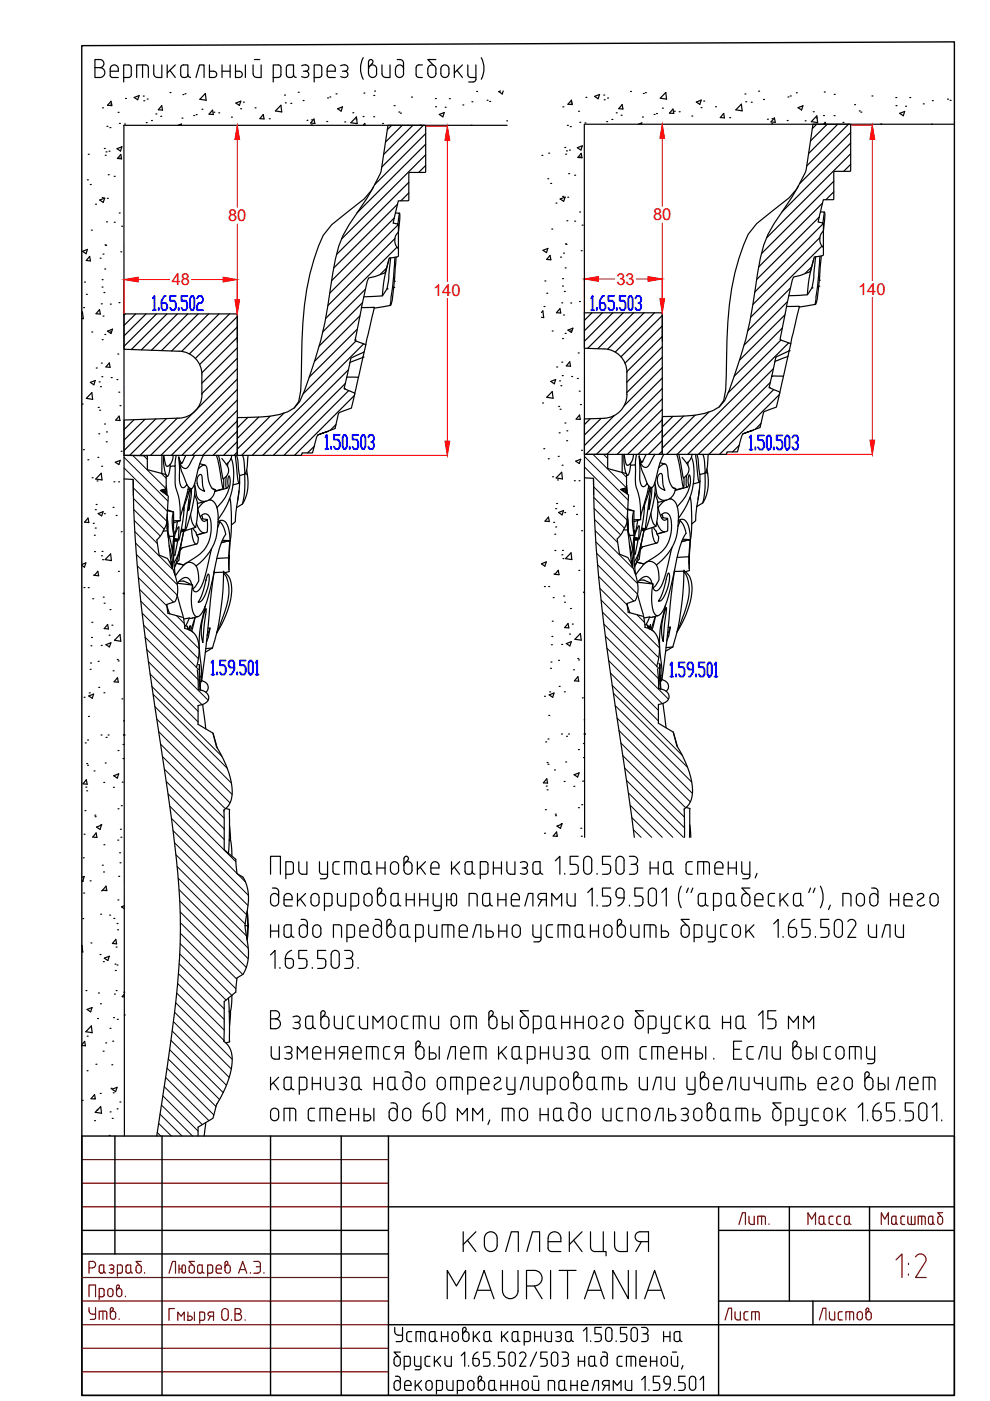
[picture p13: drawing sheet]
<svg xmlns="http://www.w3.org/2000/svg" width="210mm" height="297mm" viewBox="0 0 210 297" stroke-linecap="round" stroke-linejoin="round" font-family="sans-serif">
<defs><g id="words">
<g font-size="5.7" fill="#720000">
<text x="155.6" y="260.7">Лит.</text>
<text x="170" y="260.7">Масса</text>
<text x="185.6" y="260.7">Масштаб</text>
<text x="17.6" y="280.8">Утв.</text>
<text x="152.4" y="281.2">Лист</text>
</g>
<text font-size="5.7" x="172.5" y="281.2">Листов</text>
<g font-size="3.5" fill="#f00">
<text x="48.4" y="47">80</text>
<text x="138.5" y="46.7">80</text>
<text x="36.4" y="60.5">48</text>
<text x="91.8" y="62.7">140</text>
<text x="130.7" y="60.4">33</text>
<text x="181.9" y="62.5">140</text>
</g>
</g></defs>
<g fill="none" stroke="#000" stroke-width=".25">
<path d="M20.1 14.3h1.1M21.2 12.6h-1.1v3.8h1.1M21.2 12.6a.86 .86 0 0 1 .8 .9 .86 .86 0 0 1-.8 .8 1.05 1.05 0 0 1 1 1.1 1.05 1.05 0 0 1-1 1M23.4 15.1h1.7a.91 .91 0 0 0-.6-1.3 .91 .91 0 0 0-1.1 .8v1.6l.4 .2h1.3M26.2 16.4h1.1M27.3 13.8h-1.1v3.6M27.3 13.8l.5 .2v.3v1.6v.2l-.5 .3M29 16.4v-2.6h1.9l.5 .2 .1 2.4M30.2 13.8v2.6M32.6 13.8v1.9M32.6 15.7a.75 .75 0 0 0 .8 .7M34.3 13.8v2.6h-.9"/>
<path d="M35.5 13.8v2.6M36 14.9l1.2 1.5M36 19.6h.1M37.2 13.8l-1.7 1.7M38.4 14l.5-.2h.9v2.1a.79 .79 0 0 1-.7 .6 .79 .79 0 0 1-.8-.6zM39.2 19.9h.1M39.9 15.9v.2l.5 .3M41.6 16.4l.7-2.6h1v2.6M43.5 19.8l.2 1.5-1.3-.3zM44.4 13.8v2.6h.9a.67 .67 0 0 0 .7-.6 .67 .67 0 0 0-.7-.7h-.9M47.1 15.1h1.7M47.1 13.8v2.6"/>
<path d="M48.8 13.8v2.6M49.9 15.1h.8M49.9 13.8v2.6h.8M50.7 15.1a.67 .67 0 0 1 .7 .7 .67 .67 0 0 1-.7 .6M52 13.8v2.6M53.7 13.8v1.9M53.9 12.6h1.2M55.4 13.8v2.6h-1a.75 .75 0 0 1-.7-.7M57.9 16.4h1.1l.5-.3 .1-1.8-.3-.5h-1.4v3.6M60.7 14.3v1.6M60.7 14.3l.3-.5h1.2v2.1M60.7 15.9a.78 .78 0 0 0 .8 .5 .78 .78 0 0 0 .7-.5"/>
<path d="M62.3 15.9v.2l.5 .3M63.2 19.6h.1M64.3 15.1h.5M64.8 13.8a.67 .67 0 0 1 .7 .6 .67 .67 0 0 1-.7 .7 .72 .72 0 0 1 .6 1 .72 .72 0 0 1-1.2 .2l-.2-.1M64.8 13.7l-.8 .2M66.6 16.4h1.1l.4-.3 .1-1.8-.3-.5h-1.3v3.6M69.4 15.1h1.7a.9 .9 0 0 0-.6-1.3 .9 .9 0 0 0-1.1 .8v1.6l.5 .2h1.2M71.2 19.9h.1M72.6 15.1h.5M73.1 13.7l-.9 .2M73.1 15.1a.69 .69 0 0 1 .6 .8 .69 .69 0 0 1-.9 .5l-.6-.2M73.1 13.8a.67 .67 0 0 1 .7 .6 .67 .67 0 0 1-.7 .7"/>
<path d="M77 12.2a4.8 4.8 0 0 0 0 4.6M77.2 19.7h.1M78.1 14.6a.86 .86 0 0 1 .9-.8 .86 .86 0 0 1 .9 .8M78.9 13.5l-.5 .5M78.9 13.5a.47 .47 0 0 0-.1-.8 .47 .47 0 0 0-.7 .4v2.5a.87 .87 0 0 0 .9 .8 .87 .87 0 0 0 .9-.8M79.4 19.3h.1M79.8 14.6v1M81 13.8v1.9M82.7 13.8v2.6h-.9a.75 .75 0 0 1-.8-.7M84.2 12.6a1.03 1.03 0 0 1 1.3 .5l.1 .3M85.6 13.4v2.2a.87 .87 0 0 1-.9 .8 .87 .87 0 0 1-.9-.8l.1-1a.86 .86 0 0 1 .8-.8 .86 .86 0 0 1 .9 .8M88.2 14.3v1.6"/>
<path d="M88.2 15.9l.3 .4 1.1 .1M89.6 13.8h-1.1l-.3 .5M90.7 14.6v1M90.7 14.6a.86 .86 0 0 1 .9-.8 .86 .86 0 0 1 .8 .8M90.7 15.6a.86 .86 0 0 0 .9 .8 .86 .86 0 0 0 .8-.8M92.4 12.6h-1.7l1.2 1.3M92.4 14.6v1M93.7 14a.86 .86 0 0 1 1-.2 .86 .86 0 0 1 .5 .8v1a.86 .86 0 0 1-.9 .8 .86 .86 0 0 1-.8-.8v-1zM96.3 13.8v2.6M96.9 14.9l1.1 1.5M98 13.8l-1.7 1.7M99.2 13.8v2.1"/>
<path d="M99.2 15.9l.3 .4 1.4 .1M100.9 13.8l-.1 3.3-.5 .3h-.9M101 19.4h.1M102 12.2a4.8 4.8 0 0 1 0 4.6M106.1 19.3l-.4 .1 .8 .5 .2-.6M133.7 19.4h.1M136.4 19.8h.1M136.8 19.6h.1M141.2 19.6l.1 1.4-1.3-.2zM157.9 19.9h.1M160.8 19.3h.1M168.8 19.7h.1"/>
<path d="M174.8 19.5h.1M18.5 38.1h.1M18.7 32.7h.1M19.1 39.1h.1M21.7 22.9h.1M22.1 31.5h.1M22.3 32.9h.1M22.5 32.2h.1M22.7 26.8h.1M22.9 37h.1M23.1 32.1h.1M23.3 27.1h.1"/>
<path d="M23.5 22.1h.1M23.5 21.5l.2 .9-.9-.1zM24.2 37.4h.1M24.8 31.5l1-.4-.3 .9zM25 23.8h.1M25.3 33.5h.1M25.3 26.2h.1M25.6 32.8l.2 .9-.9-.1zM26.4 26.3h.1M26.6 20.9h.1M28.4 20.7l1.1-.4-.3 .9zM30.4 20.4h.1"/>
<path d="M30.5 21.4h.1M31 26h.1M31.2 21h.1M32.1 25.6h.1M33 24.2h.1M34.1 24.7h.1M34.3 22.4l.2 1-.9-.1zM37.7 26.6l.8-.3-.1 .3M38.6 25h.1M38.8 20.1h.1M41.1 24.5h.1M41.6 24.3h.1"/>
<path d="M42.8 23.2h.1M45.1 23.4l.1 .9-.9-.1zM45.3 23.8h.1M46.4 23.9h.1M49.1 24.8h.1M50 21.9l1.1-.5-.3 1zM51 23.1h.1M51.6 21.7h.1M54.1 22.9h.1M55.8 24.3l.2 .9h-.9zM57.1 25.2h.1M59.6 22.3l.1 1.4-1.3-.2z"/>
<path d="M60.3 20.2h.1M60.5 21.8h.1M61.7 21.9h.1M64.3 21.3h.1M65.1 25.5h.1M66 26.5h.1M66.1 25.4h.1M66.6 25.2l.2 1-1-.1zM69.3 25.8h.1M69.4 20.8h.1M69.9 20.6h.1M71.6 23.1l1-.4-.3 .9z"/>
<path d="M73.1 25.9h.1M74.8 23.9h.1M75.5 25.2h.1M75.6 24.8l.1 1.4-1.3-.2zM77 24.7h.1M77 26.6l.3-.4 .1 .4M79.2 39.6a66.1 66.1 0 0 1-5.2 8 23.9 23.9 0 0 0-3.5 10.5 110.8 110.8 0 0 1-3.7 18.1l-2.3 6.7-1 2.2-1.1 1.4M79.2 24.8h.1M79.2 20.2h.1M81.1 26.2h.1M83 26.6l-.9 .9M83.6 22.4h.1"/>
<path d="M84.6 23.8h.1M84.9 24h.1M85.3 26.6l-3.6 3.5M86.7 38.7l-15.3 15.3M87.2 20.6h.1M87.5 26.6l-6.2 6.2M89.1 26.5h.1M89.8 26.6l-8.9 8.8M90.3 28.3l-10.9 10.9M90.3 30.6l-14.6 14.5M90.3 32.8l-17.9 17.9M90.3 35.1l-1.5 1.5"/>
<path d="M92.3 20.9h.1M92.4 22.6h.1M93.1 24.3l1.1-.4-.3 .9zM94.4 22.7h.1M95.3 20.9h.1M98.1 22.3h.1M99.9 26.6h.1M100.1 21.6h.1M103.3 21.3h.1M103.8 21.5h.1M107.4 25.6h.1M107.5 26.6h-81.2l.1 214.3"/>
<path d="M114.9 32.9h.1M116.1 37.9h.1M116.3 32.5h.1M116.8 38.9h.1M119.3 22.7h.1M119.7 31.3h.1M119.9 32.7h.1M120.1 32h.1M120.3 26.6h.1M120.6 36.8h.1M120.7 31.8h.1M120.9 26.8h.1"/>
<path d="M121.1 21.9h.1M121.2 21.2l.1 1-.9-.1zM121.8 37.2h.1M122.4 31.3l1.1-.4-.3 .9zM122.7 23.6h.1M122.9 33.3h.1M122.9 25.9h.1M123.2 32.5l.2 1-.9-.1zM124 26.1h.1M124.2 20.6h.1M126.1 20.4l1-.4-.3 .9zM128 20.2h.1"/>
<path d="M128.1 21.2h.1M128.6 25.8h.1M128.8 20.8h.1M129.7 25.3h.1M130.7 23.9h.1M131.7 24.4h.1M131.9 22.2l.2 .9-.9-.1zM135.3 26.3l.8-.2-.1 .2M136.2 24.8h.1M138.7 24.3h.1M139.2 24.1h.1M140.4 22.9h.1"/>
<path d="M142.7 23.1l.2 1-1-.1zM143 23.6h.1M144 23.7h.1M146.7 24.6h.1M147.6 21.6l1.1-.4-.3 .9zM148.6 22.8h.1M149.2 21.4h.1M151.7 22.6h.1M153.4 24.1l.2 .9-.9-.1zM154.7 24.9h.1M157.2 22.1l.2 1.4-1.4-.2zM158.1 21.6h.1"/>
<path d="M159.3 21.7h.1M161.9 21.1h.1M162.7 25.3h.1M163.6 26.3h.1M163.7 25.2h.1M164.2 25l.2 .9h-.9zM166.9 25.6h.1M167.1 20.6h.1M167.6 20.3h.1M169.2 22.8l1-.4-.3 .9zM169.3 39.4a66.1 66.1 0 0 1-5.2 8 23.9 23.9 0 0 0-3.5 10.5 90.4 90.4 0 0 1-7 27l-1.1 1.4M170.7 25.6h.1"/>
<path d="M172.4 23.7h.1M173.1 25h.1M173.1 26.3l-.9 1M173.2 24.6l.2 1.4-1.4-.2zM174.6 24.5h.1M174.6 26.3l.4-.4v.4M175.4 26.3l-3.6 3.6M176.8 38.4l-15.3 15.3M176.8 24.5h.1M176.9 20h.1M177.6 26.3l-6.2 6.2M178.7 26h.1"/>
<path d="M179.9 26.3l-8.9 8.9M180.4 28.1l-10.9 10.9M180.4 30.4l-14.6 14.5M180.4 32.6l-17.9 17.8M180.4 34.8l-1.5 1.5M181.2 22.2h.1M182.2 23.5h.1M182.5 23.8h.1M184.9 20.3h.1M186.7 26.3h.1M189.9 20.7h.1M190 22.4h.1"/>
<path d="M190.8 24l1-.4-.3 .9zM192 22.5h.1M192.9 20.7h.1M195.7 22h.1M197.5 26.3h.1M197.7 21.3h.1M200.9 21h.1M201.4 21.3h.1M202.3 26.3h-78.4l.1 151.2M17.5 53.3l1-.4-.3 .9zM17.9 59.8h.1M19 54.4l.2 .9-.9-.1z"/>
<path d="M19.4 48.8h.1M20.3 43.3h.1M21.1 42.4l1.1-.4-.3 .9zM21.2 54.7h.1M21.7 59.3h.1M21.7 41.9h.1M21.8 53.9h.1M22.2 57h.1M22.3 51.9h.1M22.4 52h.1M22.6 47h.1M22.8 42h.1"/>
<path d="M24.2 47.1h.1M25.3 45.2h.1M25.6 53.4h.1M25.8 48h.1M82 56.8l-1.4 1.4M82.4 55.1a31.8 31.8 0 0 0-1.3 7.6M82.8 54.7l-.4 4.5-.3 2M83.6 46.2l-13.3 13.3M83.6 59.6l-.1 1.3M83.6 59.6h.1M83.7 54.6l-.4 5.8-.6 4.4M83.7 50.6l-14.2 14.2"/>
<path d="M83.8 45.2l.7-2.6 2.1-.1 .1-5.9 3.5-.1v-9.9h-7.9l-1.6 10a16.5 16.5 0 0 1-6.9 8.3l-3.5 2.7-1.8 2.3a50.7 50.7 0 0 0-4.3 18.5l-.4 14.5-.5 2.2-.9 1.4a13.2 13.2 0 0 1-7.3 1.9l-4.7 .2v7.9h13.5l.2-.5h2.1l.9-3.3 .3-.5M84 54.5l-.4 5.1M84.2 52.4l-15.2 15.1M84.3 43.3l-13.5 13.5M84.4 47.5l.3-2.3h-.9l-.4 2.1 1 .3 .1 1.6a2.51 2.51 0 0 0 0 3.6l-.1 1.6-1.9 .3-.7 2.8-.3 .4-1.9 .7-1.4 .3-.3 .7-1.3 5.6M84.5 47.6l-14.6 14.6M84.7 45.2l.1 1.4-.3 2.5v3.7M86.7 40.9l-1.7 1.7M115.1 53.1l1.1-.4-.3 .9zM115.5 59.6h.1M116.6 54.2l.2 .9-.9-.1zM117 48.6h.1"/>
<path d="M117.9 43.1h.1M118.8 42.2l1-.4-.3 .9zM118.9 54.5h.1M119.3 59.1h.1M119.3 41.6h.1M119.5 53.7h.1M119.8 56.8h.1M119.9 51.7h.1M120 51.8h.1M120.2 46.8h.1M120.4 41.8h.1M121.8 46.9h.1"/>
<path d="M122.9 44.9h.1M123.2 53.2h.1M123.4 47.7h.1M172.1 56.6l-1.4 1.4M172.6 54.8a31.8 31.8 0 0 0-1.4 7.7M172.9 54.4l-.4 4.6-.3 2M173.7 59.4l-.1 1.3M173.7 59.4h.1M173.7 46l-13.3 13.3M173.8 54.3l-.4 5.9-.6 4.4M173.8 50.4l-14.2 14.1M173.9 44.9l.7-2.6h2.1l.1-5.9 3.5-.1v-9.9h-7.9l-1.5 9.5a15.9 15.9 0 0 1-7 8.7l-3.5 2.8-1.8 2.3a50.7 50.7 0 0 0-4.3 18.5l-.4 14.5-.5 2.2-.9 1.4a13.5 13.5 0 0 1-7.3 1.9l-4.7 .2v7.9h13.5l.2-.5h2.1l1.2-3.8"/>
<path d="M174.1 54.3l-.4 5.1M174.3 52.2l-15.1 15.1M174.4 43.1l-13.5 13.5M174.5 47.3l.3-2.3-.9-.1-.4 2.2 1 .2 .1 1.6a2.51 2.51 0 0 0 0 3.6l-.1 1.6-1.8 .4-1 3.2-2 .7-1.4 .3-.3 .7-1.2 5.6M174.6 47.4l-14.6 14.5M174.6 48.9v3.6M174.8 45l.1 1.4-.3 2.5M176.8 40.7l-1.7 1.6M17.4 66.3l.1-.1 .2 1.4-.3-.1M17.7 65.2h.1M18.3 62.4h.1M19.5 70.4h.1"/>
<path d="M20.4 78h.1M21.1 65.6l.2 1-.9-.1zM21.5 77h.1M21.5 64.4h.1M21.6 79.9h.1M21.6 60.9h.1M21.7 72h.1M21.8 67h.1M22 62h.1M22.2 70.9h.1M22.8 70.2l1.1-.4-.4 .9zM23.2 76.9l.1 1-.8-.1z"/>
<path d="M23.3 70.4h.1M23.4 64.5h.1M25 75.1h.1M25.2 64.2h.1M26.5 66.6l-.2 .2M28.8 66.6l-2.5 2.4M31 66.6l-4.7 4.6M33.2 66.6l-6.9 6.8M35.4 66.6l-7.6 7.5M37.6 66.6l-7.6 7.6M38 74.5l-11.7-.5v-7.4h24v29.9h-24v-7.4l11.7-.4M38 74.5a5 5 0 0 1 4.8 5"/>
<path d="M39.8 66.6l-7.7 7.7M42 66.6l-7.8 7.7M42.8 79.5v4.2M44.2 66.6l-7.8 7.8M46.4 66.6l-7.9 7.9M48.7 66.6l-8.5 8.4M50.3 66.6v5.9M50.3 78.2l-18.4 18.3M50.3 76l-7.5 7.5M50.3 73.8l-7.5 7.4M50.3 71.5l-7.5 7.6M50.3 69.3l-8 8"/>
<path d="M50.3 67.1l-8.9 8.9M73.9 78.4l-18.2 18.1M75.3 72.1v.1l2.3 .9-3.1 13.4-2.7 1.1-.8 3.3-3.6 1.3 2.2-.8M75.3 72.1h.1M75.3 72.1l1.3-6.9h2.8l-1.8 7.9M75.5 72.3l-11.2 11.2M75.8 69.8l-10.2 10.2M76.3 67l-9.6 9.6M76.9 64.2l-9.2 9.2M77 75.7l-2.8 1.2M77 75.7h.1M77.1 72.9l-23.6 23.6"/>
<path d="M77.2 74.6l-2.8 1.4-1.4 6.4M77.5 61.3l-9.1 9.1M82.1 61.2l-1 1.5-4 .2M82.1 61.2h.1M83.5 60.9l-.4 2.8-.3 1.1-3.5 .5M83.5 60.9h.1M114.8 66.3l.3-.4 .2 1.4h-.5M115.3 65h.1M115.9 62.2h.1M117.1 70.2h.1M118 77.8h.1M118.7 65.4l.2 1-.9-.1z"/>
<path d="M119.1 76.8h.1M119.1 64.2h.1M119.2 79.6h.1M119.3 60.6h.1M119.3 71.8h.1M119.5 66.8h.1M119.7 61.8h.1M119.8 70.7h.1M120.4 70l1.1-.4-.3 .9zM120.8 76.7l.2 .9h-.9zM121 70.2h.1M121 64.2h.1"/>
<path d="M121.2 79.8h.1M122.6 74.8h.1M122.9 63.9h.1M125.5 66.3l-1.6 1.6M127.7 66.3l-3.8 3.8M128.1 74a5 5 0 0 1 4.8 5M129.9 66.3l-6 6.1M132.1 66.3l-7.5 7.6M132.9 79v4.7M134.3 66.3l-7.6 7.6M136.5 66.3l-7.7 7.7M138.8 66.3l-8.4 8.4"/>
<path d="M140.4 66.3v30h-16.5M140.4 77.9l-8.1 8.1M140.4 75.7l-7.5 7.5M140.4 73.5l-7.5 7.5M140.4 71.3l-7.5 7.5M140.4 69.1l-7.9 7.9M140.4 66.9l-8.7 8.8M140.4 66.3h-16.5v7.5l4.2 .2M140.4 66.3v6M163.6 79.8h.1M163.6 79.8h2.5M164 78.2l-18.2 18.1"/>
<path d="M165.6 72.1l-11.2 11.2M165.9 69.5l-10.2 10.3M166.4 66.7l-9.6 9.7M167 64l-9.2 9.2M167.1 75.5l-2.8 1.2M167.2 72.7l-23.6 23.6M167.3 74.4l-2.8 1.4-1.4 6.4M167.3 74.4h.1M167.6 61.1l-9.1 9M167.7 72.9l1.8-8-2.7 .1-1.4 7 2.3 .9-3.1 13.4-2.7 1.1-.8 3.3-3.6 1.3 2.2-.8M172.2 61l-1 1.5-4 .2M172.2 61h.1"/>
<path d="M173.6 60.7l-.4 2.8-.3 1-3.5 .6M173.6 60.7h.1M17.4 85.7h.1M17.7 95.3h.1M18.6 97.5h.1M19.2 81.1l1-.4-.3 .9zM19.5 83.2l.1 1.5-1.3-.2zM20.7 97h.1M20.8 86.4h.1M20.9 92h.1M21 81h.1M21.1 87h.1"/>
<path d="M21.3 82h.1M21.5 98.9h.1M22.2 89.9h.1M22.5 93.7h.1M22.6 91.6h.1M23.6 80.1h.1M24.4 98l1.1-.4-.3 .9zM24.8 80.5h.1M25.2 83.1h.1M25.3 88.2l.1 1-.9-.1zM25.4 86h.1M25.7 95.7h.1"/>
<path d="M26.3 96.5l4.9 .1v3l4 1v3l-1.2 .4 1.7 1.2-.4 5.6-.7 1.8M28.4 89l-2.1 2.1M30.7 88.9l-4.4 4.4M33 88.8l-6.7 6.7M34.3 96.5v3.9M35.3 88.7l-7.8 7.8M36.1 98.4l-.2 1.9a.56 .56 0 0 1-.6 .7l-.1-.2M36.1 98.9l1-.1v.8a10.7 10.7 0 0 0 .8 5.7l.3 2.1v3M36.7 96.5a2 2 0 0 1-1.4 2.3l-.3-.7-.3-1.6a10.1 10.1 0 0 0 .5 4.1M37.4 96.5l-.3 2.3M37.6 88.7l-7.9 7.8M37.9 96.9l.6 3.1 1.1 2.7"/>
<path d="M37.9 96.9l.2 2.7a6.2 6.2 0 0 0 .3 3.6 .57 .57 0 0 0 .6 .2 .57 .57 0 0 0 .5-.4l.1-.3 .4 .5-.2 .9-1.6 5.7M37.9 97a1.08 1.08 0 0 0 .7 1.2l.1-.2M38.4 98.2l-.2 .2M38.6 98.2l-.4 .1M39.4 96.5l-.7 1.6M41.3 96.5l-.4 .7a4.3 4.3 0 0 1-1.5 2.1 1.52 1.52 0 0 1-1.3-1.2M42 99.4a1.56 1.56 0 0 1 1.6-.7l.3 .6a7.3 7.3 0 0 0 1.1 4.2l.3 .3h.4M42.4 98.3l1.1 .3M42.8 83.6a5 5 0 0 1-4.8 5.1M43.2 96.5a24 24 0 0 0-2 6.2 .77 .77 0 0 1-.9 .8l-.3-.3M45.9 96.5l.6 2.3 .8 4.8 .1-2.1M46.3 96.5l1 5a2.06 2.06 0 0 0 .3-3.6l-.6-.7"/>
<path d="M48.3 98.2l-.1 .6M49 97.2a12.6 12.6 0 0 1-.4 8.7M49.1 96.5l-.3 1.1-.8 .9M49.9 96.5l.5 5 .2 .9 .1 .1 .1-.3M50.1 96.5l.3 .7 .4 3.6M50.3 95.8l-.7 .7M50.3 93.6l-2.9 2.9M50.3 91.4l-5.1 5.1M50.3 89.2l-7.3 7.3M50.3 87l-9.6 9.5M50.3 84.8l-11.8 11.7M50.3 82.6l-14 13.9"/>
<path d="M50.3 80.4l-16.2 16.1M51.4 96.5a11.1 11.1 0 0 1 .5 4M52.3 99.6l.2 1.1M52.5 88.5l-2.2 2.2M52.6 96.5a10.3 10.3 0 0 1-.6 3.8l-.1 .2-1.1 .3M54.8 88.4l-4.5 4.6M57.3 88.3l-7 6.9M60.2 87.6l-9 8.9M66.6 94.6l-1.4 1.4M71.2 90l-1.2 1.2M73 82.4h.1M73 82.4l2.2 .9v.4"/>
<path d="M73.2 81.3l-15.2 15.2M73.5 80l2.5 .1M73.9 82.8l-13.7 13.7M75.1 83.9l-12.7 12.6M115 85.4h.1M115.3 95.1h.1M116.2 97.3h.1M116.8 80.9l1-.4-.3 .9zM117.1 83l.2 1.4-1.4-.2zM118.4 96.8h.1M118.4 86.2h.1M118.6 91.8h.1"/>
<path d="M118.6 80.8h.1M118.7 86.8h.1M118.9 81.8h.1M119.2 98.6h.1M119.8 89.7h.1M120.1 93.4h.1M120.2 91.3h.1M122.1 97.8l1-.4-.3 .9zM122.4 80.2h.1M122.8 82.9h.1M122.9 88l.1 .9h-.8zM123.1 85.8h.1"/>
<path d="M123.3 95.5h.1M123.9 96.3h4.9v3l4 1.1v3l-1.2 .4 1.7 1.2-.4 5.6-.7 1.8M125.1 88.8l-1.2 1.2M127.4 88.7l-3.5 3.5M128.1 88.7l-4.2 .1v7.5M130.2 88.1l-6.3 6.4M131.9 96.3v3.9M132.3 96.3a10.6 10.6 0 0 0 .5 4.1M132.3 96.3l.3 1.5 .3 .8a2.05 2.05 0 0 0 1.4-2.3M132.9 83.7a5 5 0 0 1-4.8 5M133.7 98.2l-.2 1.8a.52 .52 0 0 1-.6 .7l-.1-.1M133.7 98.6h1v.8a10.5 10.5 0 0 0 .7 5.7l.4 2.1v3"/>
<path d="M135 96.3l-.3 2.3M135.5 96.7l.5 2.7 1.2 3.1M135.5 96.7l.2 2.7a6.4 6.4 0 0 0 .3 3.5 .56 .56 0 0 0 .6 .3 .56 .56 0 0 0 .4-.5l.2-.2 .4 .5-1.8 6.5M136 98l-.2 .2M136.2 97.9l-.4 .2M137 96.3l-.8 1.7-.4-.4-.3-.8M138.9 96.3l-.4 .7a4.1 4.1 0 0 1-1.5 2.1 1.52 1.52 0 0 1-1.3-1.3M139.6 99.2a1.53 1.53 0 0 1 1.6-.7l.3 .6a7.5 7.5 0 0 0 1.1 4.2l.7 .3M140 98.1l1 .3M140.4 95.6l-.7 .7M140.4 93.4l-2.9 2.9M140.4 91.2l-5.1 5.1"/>
<path d="M140.4 89l-7.3 7.3M140.4 86.8l-9.5 9.5M140.4 84.6l-11.7 11.7M140.4 82.4l-14 13.9M140.4 80.1l-16.2 16.2M140.8 96.3a23.5 23.5 0 0 0-2 6.1 .79 .79 0 0 1-.9 .9l-.3-.3M142.6 88.3l-2.2 2.2M143.5 96.3l.6 2.3 .8 4.8 .1-2.1M143.9 96.3l1 5M144.6 97l.6 .7a2.14 2.14 0 0 1-.3 3.7M144.9 88.2l-4.5 4.6M145.9 97.9l-.1 .7"/>
<path d="M146.6 97a12.5 12.5 0 0 1-.4 8.7M146.7 96.3l-.3 1.1-.8 .8M147.4 88l-7 7M147.5 96.3l.5 5.2 .3 .7 .1-.2M147.7 96.3l.3 .9 .4 3.4M149 96.3a10.8 10.8 0 0 1 .5 3.9v.1M149.9 99.4l.2 1M150.2 96.3a9.6 9.6 0 0 1-.6 3.8l-.1 .2-1.1 .3v1.4M150.3 87.3l-9 9M156.7 94.4l-1.4 1.4M161.3 89.8l-1.2 1.2M163.1 82.2h.1"/>
<path d="M163.1 82.2l2.2 .9v.3M163.3 81.1l-15.2 15.2M164 82.6l-13.7 13.7M165.2 83.7l-12.7 12.6M17.4 119.7l.8-.4-.3 1-.5-.4M18.7 109.8l.1 1-.9-.1zM19.5 101.3h.1M19.8 111h.1M20 113.5h.1M20 117h.1M20.2 112h.1M20.2 108.1h.1"/>
<path d="M20.4 107h.1M20.6 102h.1M20.8 108.9l1.1-.4-.4 .9zM21.5 100.3l.1 1.5-1.3-.2zM21.5 117.8h.1M21.6 116.9h.1M21.7 118.7h.1M22.1 108.9h.1M23.5 117.4l.1 1.5-1.3-.3zM24 107.6h.1M24.2 102.2h.1M24.6 109.3h.1"/>
<path d="M25.1 102.2h.1M25.7 112.7h.1M26.3 101.5l1.9 .1a294.7 294.7 0 0 0 3.7 41.9l2.7 17.9a275.3 275.3 0 0 1 3.6 32.7 166.7 166.7 0 0 1-2 26.5l-3 20.3M28.2 101.9l.1 3.2M34.3 103.9v.3M34.4 103.9l.1 .4M34.6 103.8l.1 .6M35.1 104.4v.1M35.2 103.7l-.2 1-.2-.9M35.2 103l.3 2M35.2 103.6v1.3M35.3 110.8l.2 1.8"/>
<path d="M35.4 110.5l.1 1.6M35.4 109.7l.2 1.7v1.4M35.5 109v1.7M35.5 112l.2 2M35.5 108.3l1.3 .2a12.4 12.4 0 0 0 .1 5.2v-.9M35.5 101l-.3 .1M35.5 108.1l1.3 .4v3.8l.1 .4M35.6 112.8l.5 1.6a42.3 42.3 0 0 1 1 7.3M35.9 113.7h1l-.4 3M35.9 115.7l.6 3v1.7l-.2-1.4M36.9 114.3h.9l-1 .3M36.9 114.8l-.3 2.6"/>
<path d="M36.9 114.2l.9 .1M36.9 114.8l-.1 3.8M37.1 117.7h-.2M37.2 113.1l.7-1.4-.1 2.6M37.4 114.6l.3 .1h-.6M37.4 119.4l1.6 .4-1.8 2.3M37.4 119.4l-.3 .6 .1-.1M37.6 110.6l-.9 4.2M37.7 114.7l-.6 3h-.2M37.8 114.3l.1 .2-1.2 .3M38.2 110.4l-1.4 .4M38.2 110.4h-1.4"/>
<path d="M38.4 115.5l-.5 3.3-.5 .6M38.5 112.2l.7 .1-.8 .2M38.7 116.1l-.5 .6M38.8 107.8l.1-.3 .1 .7M39 112.6l-.4 1.9a11.6 11.6 0 0 1-1.7 4.8M39 119.8a1.74 1.74 0 0 1 2-.4 1.74 1.74 0 0 1 1 1.7l.1 1a2.02 2.02 0 0 1-.6 2.1l-.7 .7M39 107.7h.1M39 108.2l-.3 2.9-.8 3.4M39.2 112.5l-.9 .3M39.7 104.5l.3-.2 .3-.6-1.2 3.5-.1 1M40.4 109a3.8 3.8 0 0 0 1.1 2.8l-2.5 .8-1.2 5.2-.8 2.6M40.5 103.6l-1.3 8.7-.8 .1"/>
<path d="M40.6 103.6l-.1 1.7-.5 3 .1-2.4M40.7 103.6l-.8 .2M40.9 112l.7 .9v.3a1.75 1.75 0 0 1 .3 1.8 .38 .38 0 0 1-.4 .4 .38 .38 0 0 1-.3-.4l-.5-1.5-.1-1.4M41.3 104.8l.5 1.6a19.2 19.2 0 0 1-.3 5.4M41.3 102.5a26.6 26.6 0 0 1-1.6 8.9l-.5 1.1v-.2M41.3 102.9a5.6 5.6 0 0 0 .9 3 2.13 2.13 0 0 0 3.3-1.5l.2-.6M41.7 115.3l-3.5 1M41.9 107.7l.3 1.1a2.09 2.09 0 0 0 1.1 1.7l.6-.4v2.7a1.27 1.27 0 0 1-1.8-.8l-.4-1.1M42.1 100.8a.39 .39 0 0 1 .6-.2 .39 .39 0 0 1 .1 .5l.2 2.1 .4 1a2.21 2.21 0 0 1-1.3-3.4zM42.5 109.6a1.09 1.09 0 0 1 1.1-.7 1.09 1.09 0 0 1 1 1 7.3 7.3 0 0 1-3.5 8.4l-2.1 1.5-1.6-.4M42.7 109.3l.2 .7 1 .1M42.9 110l-.2 .1"/>
<path d="M43.3 113l-1.6 .4 1.5-.4M43.5 106.3l-.6 .4-1 1.2M43.8 106.2l-2 .6M44.3 106a1.4 1.4 0 0 1 1.5 1.1 12 12 0 0 1-2.8 11.7l-1.4 1.2M44.4 105.9l.3 .1M44.9 116.3l-.3 .9a33 33 0 0 1-1.9 7.2 1.28 1.28 0 0 1-1.5 1l-.3-.4-.1-1-1.9-.8-.9 .1M45 103.6l.7 .2M46 118.4l2.5-.1 .1 2.9-1.2 .3a6.5 6.5 0 0 1 .9 5.7l-.5 2.1-1.2 3.3M46.2 110.6a1.22 1.22 0 0 1 2 .8l.4 1.4 .2 1.8h-1.6M46.6 110.7a4.2 4.2 0 0 1 1.3 2.6 18.3 18.3 0 0 0-2.2 6.2l-1.1 5.4-1.1 3.7M46.6 110.7l-.5 1.2M46.6 110.7h-.4"/>
<path d="M47.3 103.6l-1.7 .5M47.9 114.8l-1 .3M48 101a3.7 3.7 0 0 0 0 2.5l.4-.4a2.47 2.47 0 0 1 .2-2.2 5.1 5.1 0 0 1-.8 4.6l-1.8 2.2M48.1 103.5l-2.5 .7M48.4 114.7l.4 .1-.3 3.5M48.6 118.5l-.1 1.2M48.6 118.7v2.1M48.6 105.9l-1.1 2.3-1.3 1.9M48.7 105.7l-.1 .2M48.8 114.8l-.2 3.7v-.7M48.8 105.8l.3 3.6-.1 3.4-.2 1.8M48.8 114.6l-1.8 .4"/>
<path d="M48.8 114.6l-.3 .1M50.7 104l-.3 2.1M50.7 102.5l-1.3 .3M50.8 102.2l-.9 8.4-.8 .7M50.8 100.8v1.4M51.9 100.5l-.1 3.9-.4 2.5-1.3 .7 .1-.1M51.9 100.3a1 1 0 0 1 .7 1.3v.4a8.2 8.2 0 0 1-1.2 4.9M114.8 119.5l1-.4-.3 .9zM116.3 109.6l.2 1-1-.1zM117.2 101.1h.1M117.4 110.8h.1M117.6 113.3h.1"/>
<path d="M117.6 116.7h.1M117.8 111.7h.1M117.8 107.9h.1M118 106.8h.1M118.2 101.8h.1M118.4 108.7l1.1-.4-.3 .9zM119.1 100.1l.2 1.4-1.4-.2zM119.1 117.6h.1M119.3 116.7h.1M119.4 118.4h.1M119.7 108.7h.1M121.1 117.2l.1 1.4-1.3-.2z"/>
<path d="M121.6 107.3h.1M121.8 101.9h.1M122.2 109.1h.1M122.8 101.9h.1M123.3 112.5h.1M123.9 101.3l1.9 .1a294.6 294.6 0 0 0 3.7 41.9l5 34.2M125.8 101.6l.1 3.2M131.9 103.7v.3M132 103.6l.1 .5M132.1 103.6l.2 .6M132.7 104.1v.1M132.8 103.4l-.2 1-.2-.9"/>
<path d="M132.8 102.8l.3 2M132.8 103.4v1.3M132.9 110.6l.2 1.7v-.5M133 110.3l.1 1.6M133 109.5l.2 1.6v1.5M133.1 108.8v1.7M133.1 100.8h-.3M133.1 107.9l1.3 .4 .1 5.2-.1-.4a9.5 9.5 0 0 1 0-4.8l-1.3-.2M133.1 112.4l.2 1.4M133.1 112.6l.6 1.6a41.2 41.2 0 0 1 1 7.2M133.5 115.5l.6 3v1.6l-.2-1.3M133.5 113.5h1l-.4 2.9"/>
<path d="M134 119.8l-.9-7.5-.9 .1-.6 1-.7 .9 .4 3.2 1.8 .7a13.1 13.1 0 0 1 2.1 7.5l-.5 1.6-1.8 .7 .3 1.8 3.3 .9 .3 2.3a3.6 3.6 0 0 1 3 4l-.1 1.9-.5 2.4M134.2 117.2l.3-2.7-.1 3.9M134.5 114.1h.9l-1 .3M134.5 113.9l.9 .2M134.7 117.5h-.2M134.8 112.9l.7-1.4-.1 2.6M135 114.4l.3 .1h-.6M135 119.2l1.5 .4-1.7 2.3M135 119.2l-.2 .4M135.2 110.3l-.9 4.2M135.3 114.5l-.6 3h-.2M135.5 114.3l-1.2 .3"/>
<path d="M135.8 110.2l-1.4 .4M135.8 110.2h-1.4M136 115.3l-.5 3.2-.5 .7M136.1 112l.7 .1-.8 .2M136.2 115.9l-.4 .6M136.4 107.6l.1-.3 .1 .7M136.5 119.6a1.69 1.69 0 0 1 1.8-.5 1.69 1.69 0 0 1 1.2 1.5l.1 .8a3.1 3.1 0 0 1-1.2 3.3M136.5 107.4h.1M136.6 112.3l-.4 2a11.9 11.9 0 0 1-1.7 4.8M136.6 108l-.1 .7a23.9 23.9 0 0 1-1 5.6l-.1-.2M136.8 112.3l-.9 .3M137.3 104.3l.3-.2 .3-.7-1.2 3.5-.1 1.1"/>
<path d="M138 108.8a3.9 3.9 0 0 0 1.1 2.8l-2.5 .8-1.2 5.1-.8 2.7M138.1 103.4l-1.3 8.7-.8 .1M138.2 103.4l-.1 1.7-.5 2.9 .1-2.3M138.2 103.3l-.7 .3M138.5 111.8l.7 1.2a1.79 1.79 0 0 1 .3 1.8 .38 .38 0 0 1-.4 .4 .38 .38 0 0 1-.3-.4l-.5-1.5-.1-1.4M138.9 104.5l.5 1.7a19.2 19.2 0 0 1-.3 5.4M138.9 102.3a26 26 0 0 1-1.7 9.2l-.4 .8v-.2M138.9 102.7l.2 1.3a1.83 1.83 0 0 0 1.7 2.1 2.64 2.64 0 0 0 2.5-2.5M139.3 115.1l-3.5 .9M139.5 107.5l.2 .8a2.45 2.45 0 0 0 1.2 2l.6-.4v2.7a1.27 1.27 0 0 1-1.8-.9l-.4-1M139.7 100.6a.39 .39 0 0 1 .6-.2 .39 .39 0 0 1 .1 .5l.2 2 .4 1.1a2.22 2.22 0 0 1-1.3-3.4zM140.1 109.4a1.15 1.15 0 0 1 1.3-.6 1.15 1.15 0 0 1 .8 1.2 7.3 7.3 0 0 1-3.5 8.1l-2.2 1.5-1.5-.4"/>
<path d="M140.3 109.1l.2 .7 1 .1M140.5 109.8h-.2M140.9 112.8l-1.6 .4 1.5-.4M141.1 106.1l-.8 .6-.8 1M141.3 106l-1.9 .5M141.9 105.8a1.62 1.62 0 0 1 1.7 1.5 12.2 12.2 0 0 1-2.7 10.9l-1.7 1.6M142 105.7l.3 .1M142.5 116.1l-.3 .9a33.2 33.2 0 0 1-1.9 7.2 1.24 1.24 0 0 1-1.5 1l-.3-.4-.1-1-1.9-.8h-.9M142.5 103.3l.8 .3M143.6 118.2l2.5-.2 .1 3M143.8 110.4a1.22 1.22 0 0 1 2 .7l.4 1.5 .2 1.8-1.6-.1M144.2 110.4a4.4 4.4 0 0 1 1.3 2.7 17.9 17.9 0 0 0-2.2 6.1l-1.1 5.4-1.1 3.7"/>
<path d="M144.2 110.4l-.5 1.2M144.2 110.4l-.4 .1M144.9 103.4l-1.7 .5M145.5 114.6l-1 .3M145.6 100.8a4 4 0 0 0 0 2.5l.2-.1a.67 .67 0 0 0 .1-.9 1.96 1.96 0 0 1 .3-1.6 4.9 4.9 0 0 1-.8 4.5l-1.8 2.2M145.7 103.3l-2.5 .7M146 114.5l.3 .1-.2 3.4M146.2 118.3l-.1 1.2M146.2 118.4l-.1 2.2M146.2 105.7l-1.1 2.3-1.3 1.9M146.3 105.5l-.1 .2M146.3 114.6l-.1 3.7v-.7"/>
<path d="M146.4 105.6l.3 4.2-.1 2.8-.2 1.8M146.4 114.4l-1.8 .4M146.4 114.4l-.3 .1M148.3 103.8l-.3 2.1M148.3 102.2l-1.3 .4M148.4 102l-.9 8.4-.8 .7M149.5 100.3v2.8l-.3 2.7-.2 .8-1.3 .8 .1-.1M149.5 100.1a.83 .83 0 0 1 .6 1l.1 1a8 8 0 0 1-1.2 4.5M17.8 124.6h.1M18.7 124.6h.1M19.3 136.9h.1M19.4 135.2h.1"/>
<path d="M19.5 131.9h.1M19.7 126.9h.1M19.8 121.9h.1M20.7 121.1l.2 1-.9-.1zM21.5 136.8h.1M21.9 126.6h.1M22.1 127.9h.1M22.5 136.7l1-.4-.3 .9zM22.8 132.4l.2 1-.9-.1zM23.1 134.7h.1M23.3 129.3h.1M23.7 132.6h.1"/>
<path d="M24.9 139.8h.1M25.1 121.1h.1M25.4 134.5l.2 1.5-1.3-.3zM26.3 125.7l-.2 .1 .2 .1M35.3 128.3l.7 1.8M36.4 120l-.9-7.4h-.9l-.6 1-.7 .9 .4 3.2 1.8 .7a12.3 12.3 0 0 1 2 8.1l-.4 1.1-1.8 .6 .3 1.8 3.3 .9 .3 2.3a3.7 3.7 0 0 1 3 4l-.1 1.9-.5 2.4M36.9 121.3l.2 .6M37.6 123.7a2.18 2.18 0 0 1 2.1-1.2l.6 .6 .4 .9M37.6 126.2l1.2 4.5M37.6 123.7l3.2 .3a11.6 11.6 0 0 0 .3 6.3 .79 .79 0 0 0 .8 .5 .79 .79 0 0 0 .7-.6l.9-1.6M39.1 132.6l.6 .2M39.2 133.1v.1"/>
<path d="M39.9 133.3l-.2-.5 .3 .6M40 133.5l.3-.8-.1 .9M40.1 131l-1.2 .2M40.8 131h-.7l-.7 1.7M41.3 130.9l-.9 2.8M41.4 130.9l-.8 2.9M42 130.7l-1.2 .3M43.5 128.6l-.2 .9a25.5 25.5 0 0 0-.6 12.3v2.8h-.3M43.6 129.1h.1v.5l-.4 3-.3 3.6a11.3 11.3 0 0 1 .6-7.1zM44.1 121.8l.1-.1a7.4 7.4 0 0 1-1.7 5.9l-.5 .1a18.2 18.2 0 0 0 2-5.7zM44.1 133.2h.4l-.3 1.9-.4 1M44.5 133.2l-.6 1.6"/>
<path d="M45 137.4l-1.5 .9M45 137.4l-1.4 .1M45.4 121.4l2-.1v.3a57.1 57.1 0 0 1-2.4 15.8M45.4 121l-.7 5.9-1 10.3-1 7.1M46.5 132.8l-.5 1.3M47.4 121.1l.1 .2M47.7 121.4a4.9 4.9 0 0 1 1.3 4.8 20.4 20.4 0 0 1-3.1 8M115.4 124.4h.1M116.3 124.4h.1M116.9 136.7h.1M117 134.9h.1M117.1 131.7h.1"/>
<path d="M117.3 126.7h.1M117.5 121.7h.1M118.4 120.9l.1 .9h-.9zM119.1 136.6h.1M119.5 126.4h.1M119.7 127.7h.1M120.1 136.4l1-.4-.3 1zM120.4 132.2l.2 .9h-.9zM120.8 134.4h.1M120.9 129h.1M121.3 132.3h.1M122.5 139.6h.1"/>
<path d="M122.7 139.9h.1M122.7 120.9h.1M123.1 134.3l.1 1.4-1.3-.2zM124 125.5l-.3 .1 .3 .1M132.9 128.1l.7 1.8M134.5 121.1l.2 .6M135.1 123.5a2.18 2.18 0 0 1 2.2-1.2l.6 .6 .3 .8M135.2 126l1.2 4.5M135.2 123.5l3.2 .3a11 11 0 0 0 .3 6.3 .78 .78 0 0 0 .8 .4 .78 .78 0 0 0 .7-.5l.9-1.7M136.7 132.4l.6 .2M136.8 132.9v.1M137.5 133.1l-.2-.5 .2 .6"/>
<path d="M137.6 133.3l.3-.9-.1 1M137.7 130.8l-1.2 .2M138.4 130.8h-.7l-.8 1.7M138.9 130.7l-.9 2.8M139 130.7l-.8 2.9M139.6 130.5l-1.2 .3M141.1 128.3l-.2 1a25.8 25.8 0 0 0-.6 12.3v2.8l-.3-.1M141.2 128.9l.1 .8-.7 6.3a10.8 10.8 0 0 1 .6-7.1zM141.7 121.6l.1-.1a4.8 4.8 0 0 1-.4 3.7 3 3 0 0 1-1.6 2.3h-.2a18.1 18.1 0 0 0 2-5.7zM141.7 133h.4l-.3 1.8-.4 1.1M142.1 133l-.6 1.5M142.6 137.2l-1.5 .9"/>
<path d="M142.6 137.2l-1.4 .1M143 121.2l2-.1-.1 2.1a54.2 54.2 0 0 1-2.3 14M143 120.8l-.7 5.4-1.1 11.5-.9 6.4M144.1 132.6l-.5 1.3M145 121.2a6.9 6.9 0 0 1 .8 6.5l-1.6 4.7M145 120.9l.1 .1M145.3 121.2a4.8 4.8 0 0 1 1.3 4.8 21.2 21.2 0 0 1-3.1 8M146.2 121l-1.2 .3M17.8 147.8h.1M18.1 157.5h.1M18.6 156.9h.1M18.8 151.9h.1"/>
<path d="M18.8 147.6l1.1-.4-.3 .8zM18.9 146.9h.1M19.1 141.9h.1M19.2 140.6h.1M20.8 140.2h.1M20.9 145.7h.1M21.4 155.8h.1M22 146.9h.1M22.5 156.3h.1M22.9 155.8h.1M24 142.2h.1M24.9 143.7l.2 .9h-.9z"/>
<path d="M25 159.1h.1M25.1 140.1h.1M25.8 148.2h.1M26.1 157.8h.1M26.3 155.8h.1M26.3 155.8l.1 .1M26.4 155.8h-.1M26.4 152.8v.1M41.8 142l.2 4.2a1.99 1.99 0 0 1 2.2 2 2.39 2.39 0 0 1-2.2 1.4v4l3.1 1.8 .8 2.9a18.3 18.3 0 0 1 3.3 10.2 4.2 4.2 0 0 1-1.7 3.2v8.5l2.5 2 .2 3a2.58 2.58 0 0 1 1.8 1.6 12 12 0 0 1 .2 7.7 10.7 10.7 0 0 0 .2 5 9.8 9.8 0 0 1-.9 7.1l-1.3 .7-.2 3-2.5 2.1v8.4a4.8 4.8 0 0 1 1.7 4.9 21.1 21.1 0 0 1-3.3 8.5l-.8 2.9-3.1 1.9v1.9M42.1 140.9l.2 .1M42.3 141.4v.1M42.3 141l-.1 2.6 .3 2.7-.2-4.2"/>
<path d="M42.3 141v1.1M42.3 141.9v.1M42.4 146.2v.1M42.4 143.4h.1M42.4 144.9l.1 1.4M42.7 144.3a1.56 1.56 0 0 1 1.4 1.9l-.5 .6M43 149.4l.6 5.1M45.1 155.4l.9 3.2M115.4 147.6h.1M115.7 157.3h.1M116.2 156.7h.1M116.4 151.7h.1"/>
<path d="M116.4 147.3l1.1-.4-.3 .9zM116.5 146.7h.1M116.7 141.7h.1M116.8 140.4h.1M118.4 140h.1M118.6 145.5h.1M119 155.6h.1M119.7 146.7h.1M120.1 156.1h.1M120.5 155.6h.1M121.6 142h.1M122.5 143.5l.2 .9-.9-.1z"/>
<path d="M122.6 158.9h.1M123.5 148h.1M123.7 157.6h.1M123.9 155.6h.1M124 152.5v.1M124 155.5l-.1 .1M139.4 141.8l.2 4.2a1.99 1.99 0 0 1 2.2 1.9 2.39 2.39 0 0 1-2.2 1.5v3.9l3.1 1.9 .8 2.9a18 18 0 0 1 3.3 10.2 4.1 4.1 0 0 1-1.7 3.2v6M139.7 140.7h.2M139.9 141.2v.1M139.9 141.9l.1 1.4M139.9 141.9v-1.1v3.5l.1 1.8v-2.8M139.9 141.7v.1"/>
<path d="M140 146v.1M140 143.2h.1M140 144.7l.1 1.4M140.3 144a1.59 1.59 0 0 1 1.4 2l-.5 .6M140.6 149.1l.6 5.2M142.7 155.2l.9 3.2M17.8 176.9h.1M18 171.9h.1M18.2 166.9h.1M18.3 165.3l.2 1-.9-.1zM18.4 167.7h.1M18.4 161.9h.1"/>
<path d="M18.6 162.2h.1M19.9 163.5h.1M20.1 172.8h.1M20.2 173.2h.1M20.4 176.6l.2 1-.9-.1zM20.5 175.4l1-.5-.3 1zM21.4 174.8h.1M22 165.9h.1M22 179.1h.1M22.3 161.8h.1M24 166.9h.1M24.1 164.5l1.1-.4-.3 .9z"/>
<path d="M25 178.1h.1M25 171.5h.1M25.5 175.8h.1M25.6 177.5h.1M25.7 170.8h.1M25.9 165.8h.1M26.1 160.8h.1M47.5 171.7v.3M47.8 171.4l.9 .2M48.7 171.7l-.3 9.2M48.7 175.1l.2 2.9-.3 .1 .3 .1 .1 .5 .2 2.8M48.7 171.6h.1"/>
<path d="M115.4 176.7h.1M115.6 171.7h.1M115.8 166.7h.1M115.9 165.1l.2 .9h-.9zM116 167.5h.1M116 161.7h.1M116.2 162h.1M117.6 163.2h.1M117.7 172.6h.1M117.8 172.9h.1M118 176.4l.2 .9h-.9zM118.1 175.1l1-.4-.3 .9z"/>
<path d="M119 174.6h.1M119.6 165.7h.1M119.9 161.6h.1M121.7 166.7h.1M121.7 164.3l1.1-.4-.3 .8zM122.6 171.2h.1M123.1 175.6h.1M123.3 177.3h.1M123.3 170.6h.1M123.5 165.6h.1M123.7 160.6h.1M145.1 171.5v.3"/>
<path d="M145.4 171.2l.9 .2M146.2 174.9l.3 2.6M146.3 171.5l-.1 6M146.3 171.4h.1M17.4 186l.5-.2-.3 .9-.2-.1M17.5 186.9h.1M17.5 194.8h.1M17.7 181.9h.1M17.7 189.3h.1M19.1 186.8h.1M19.3 199.9h.1M21.3 193.8h.1"/>
<path d="M21.5 188.9h.1M21.7 183.4h.1M21.9 184.9h.1M22.3 188.8h.1M22.5 187.9l.1 .9h-.9zM23.2 194h.1M24.1 194.7h.1M24.6 199.2l.1 .9-.9-.1zM24.8 195.8h.1M24.9 197.1h.1M25 190.8h.1M25.2 185.8h.1"/>
<path d="M25.4 180.8h.1M25.4 182.9h.1M26.4 192l-.6 .3 .6 .4M51.9 196.3h.7l-.3 2.7M52.3 193.5l.3 2.8h.1M52.4 193.2a16.2 16.2 0 0 1 0 6.2M57.4 185.4v-3.8h2.1v3.8M57.4 196.1v2.6M57.4 197.4h1.7M57.7 188.3a1.03 1.03 0 0 1 1.3 .4l.1 .3M59.1 189v2.2a.86 .86 0 0 1-.9 .9 .86 .86 0 0 1-.8-.9v-.9a.86 .86 0 0 1 .8-.9 .86 .86 0 0 1 .9 .9M59.1 196.1v2.6"/>
<path d="M60.2 190.8h1.7a.91 .91 0 0 0-.5-1.3 .91 .91 0 0 0-1.2 .8l.1 1.6 .4 .2h1.2M60.2 198.2l.1-1.8 .5-.3h.9v2.1M60.2 198.2a.78 .78 0 0 0 .8 .5 .78 .78 0 0 0 .7-.5l.3 .4 .3 .1M62.2 183.3l-.1 1.8-.5 .2-1 .1M62.2 183.3l-.3-.5-1.3-.1v3.6M63.1 189.4v2.7M63.4 182.7v1.9M63.6 190.6l1.2 1.5M63.8 194.9a1.03 1.03 0 0 1 1.3 .5l.1 2.5a.86 .86 0 0 1-.9 .8 .86 .86 0 0 1-.8-.8v-1a.86 .86 0 0 1 .8-.8 .86 .86 0 0 1 .9 .8M64.8 189.4l-1.7 1.7M65.1 182.7v2.7l-1-.1a.75 .75 0 0 1-.7-.7M66.2 189.7a.86 .86 0 0 1 .9-.2 .86 .86 0 0 1 .5 .8v.9a.86 .86 0 0 1-.8 .9 .86 .86 0 0 1-.9-.9v-.9z"/>
<path d="M66.6 196.3a.86 .86 0 0 1 .9-.2 .86 .86 0 0 1 .5 .8v1a.86 .86 0 0 1-.8 .8 .86 .86 0 0 1-.9-.8v-1zM67.7 182.7l.1 2.4 .5 .2 1.1 .1M67.9 186.3h1M68.8 192.1h1M69.4 182.7v3v.3l-.5 .3M69.8 189.4h-1v3.6M69.8 189.4l.5 .3 .1 .3v1.5l-.1 .3-.5 .3M70.6 183.3l.1 1.8 .5 .2 .7 .1M71.5 189.4v1.9M71.8 196.1h-1.1v2.6M71.9 196.1l.4 .3 .1 .2v2.1M71.9 182.7l-1 .1-.3 .5"/>
<path d="M73.3 189.4v2.7h-1a.75 .75 0 0 1-.7-.8M74.3 182.7v2.7M74.4 192.1h1.1l.5-.3v-1.8l-.2-.5-1.4-.1v3.6M75 182.7h-1.9v2.7M75 182.7l.5 .3v.3M75.2 198.2l-.3 .4-1.3 .1M75.2 198.2l-.1-1.8-.5-.3h-1v3.6M75.5 183.3v2.1M76.3 197.4h1.7a.9 .9 0 0 0-.5-1.3 .9 .9 0 0 0-1.2 .8v1.4M76.3 198.3l.3 .4h1.4M76.7 183.3v1.5a.78 .78 0 0 0 .8 .6 .78 .78 0 0 0 .7-.6M76.7 183.3l.3-.5 1.2-.1v2.1"/>
<path d="M77.4 189.7a.86 .86 0 0 1 1-.2 .86 .86 0 0 1 .5 .8v.9a.86 .86 0 0 1-.9 .9 .86 .86 0 0 1-.8-.9v-.9zM78.2 184.8l.1 .3 .5 .2M79.2 196.9v1M79.2 196.9a.86 .86 0 0 1 .8-.8 .86 .86 0 0 1 .9 .8M79.5 194.9h.6M79.9 184h1.7M79.9 182.7v2.7M80.1 194.9a.75 .75 0 0 1 .8 .8v2.2a.85 .85 0 0 1-.9 .8 .85 .85 0 0 1-.8-.8M80.8 189.2l-.5 .4M80.8 189.1a.47 .47 0 0 0-.1-.8 .47 .47 0 0 0-.7 .5v2.4a.86 .86 0 0 0 .9 .9 .86 .86 0 0 0 .8-.9v-.9a.86 .86 0 0 0-.8-.9 .86 .86 0 0 0-.9 .9M81.6 182.7v2.7M82 195.4v2.5"/>
<path d="M82 196.9a.86 .86 0 0 1 .9-.8 .86 .86 0 0 1 .9 .8l-.1 1a.85 .85 0 0 1-.8 .8 .85 .85 0 0 1-.9-.8M82.5 194.9l.4 .2 .1 .3-.7 .9M82.5 194.9l-.2 .1-.3 .4M83 189.7l.5-.3h.9v2.1a.79 .79 0 0 1-.7 .6 .79 .79 0 0 1-.8-.6zM84.4 191.5l.1 .3 .5 .3M84.5 183.6v.9M84.5 183.6a.86 .86 0 0 0-.8-.9 .86 .86 0 0 0-.9 .9v.9a.87 .87 0 0 0 .9 .9 .87 .87 0 0 0 .8-.9M84.9 196.6v1.6M84.9 196.6l.3-.4 1.2-.1v2.1M84.9 198.2a.78 .78 0 0 0 .8 .5 .78 .78 0 0 0 .7-.5l.3 .4 .3 .1M86.1 190.8h1.7M86.1 189.4v2.7"/>
<path d="M86.4 182.4l-.5 .5M86.4 182.4a.47 .47 0 0 0-.1-.8 .47 .47 0 0 0-.6 .4l-.1 2.5a.87 .87 0 0 0 .9 .9 .87 .87 0 0 0 .9-.9v-.9a.85 .85 0 0 0-.9-.9 .85 .85 0 0 0-.8 .9M87.8 189.4v2.7M88.1 198.7h1.1M88.5 182.7v2.7M89 190.8h1.7M89 189.4v2.7M89.1 183.8l1.1 1.6M89.2 196.1h-1.1v3.6M89.2 196.1l.3 .1 .2 .4v1.6M89.7 198.2l-.2 .4-.3 .1M90.2 182.7l-1.7 1.7"/>
<path d="M90.7 189.4v2.7M90.9 196.1v1.9a.75 .75 0 0 0 .8 .7h.9v-2.6M91.4 183.6v1.3M91.4 183.6a.9 .9 0 0 1 1.1-.9 .9 .9 0 0 1 .6 1.3h-1.7M91.4 184.9l.2 .4 1.5 .1M91.8 189.4l.1 2.1v.3l.5 .3M92.4 192.1h1.2M93.6 189.4l-.1 3.3-.5 .3h-1M93.7 198.7v-2.6h2l.4 .3 .1 2.3M94.7 189.4v2.7M94.7 190.8h1M95 196.1v2.6"/>
<path d="M95.7 182.7v2.7M95.7 189.7a.56 .56 0 0 1 .7-.3 .56 .56 0 0 1 .4 .6v1.5a.56 .56 0 0 1-.6 .6 .56 .56 0 0 1-.5-.6zM96.3 183.8l1.2 1.6M97.4 197.4h1.7a.91 .91 0 0 0-.6-1.3 .91 .91 0 0 0-1.1 .8v1.4M97.4 198.3l.2 .4h1.5M97.5 182.7l-1.8 1.7M98.6 183.3v1.5a.78 .78 0 0 0 .8 .6 .78 .78 0 0 0 .7-.6M98.6 183.3l.3-.5 1.2-.1v2.1M99.5 192.1v-2.7h1.1l.5 .3 .1 2.4M100.1 184.8l.3 .5h.3M100.2 198.7l.8-2.6h.9v2.6M102.3 190v1.5"/>
<path d="M102.3 190l.3-.5 1.2-.1v2.1l-.2 .5-.3 .1M102.3 191.5a.7 .7 0 0 0 1 .6M103.1 196.1v2.6h.8a.67 .67 0 0 0 .7-.6 .67 .67 0 0 0-.7-.7h-.8M103.5 183.3l-.1 1.8-.5 .2-1.1 .1M103.5 183.3l-.3-.5-1.4-.1v3.6M103.9 191.5v.3l.5 .3M104.6 184h1.7M104.6 182.7v2.7M105.6 190.8h1.7M105.6 189.4v2.7M105.7 197.4h1.8M105.7 196.1v2.6"/>
<path d="M106.3 182.7v2.7M107.3 189.4v2.7M107.5 182.7v1.9M107.5 196.1v2.6M108.4 190.8h1.7a.91 .91 0 0 0-.5-1.3 .91 .91 0 0 0-1.2 .8l.1 1.6 .4 .2h1.2M108.9 196.3a.86 .86 0 0 1 .9-.2 .86 .86 0 0 1 .5 .8v1a.86 .86 0 0 1-.8 .8 .86 .86 0 0 1-.9-.8v-1zM109.2 182.7v2.7l-1-.1a.75 .75 0 0 1-.7-.7M110.3 185.2l.9 .2M110.7 184h.5M111.2 184a.67 .67 0 0 1 .6 .7 .67 .67 0 0 1-.6 .7M111.2 182.7a.67 .67 0 0 1 .6 .7 .67 .67 0 0 1-.6 .6M111.2 182.7l-.9 .2"/>
<path d="M111.3 192.1l.7-2.7h1v2.7M113 183.3l.1 1.8 .5 .2M113 196.1v2.1M113 198.2l.1 .2 .5 .3M113.6 182.7h.9v2.1a.71 .71 0 0 1-.9 .6M113.6 198.7h1.1M113.6 182.7l-.5 .3-.1 .3M114.5 184.8l.3 .5h.3M114.7 199.1l-.3 .5-1.2 .1M114.7 196.1v3M114.9 190.8l-.8 1.3M115.8 190.8h-1.1a.67 .67 0 0 1-.7-.7 .67 .67 0 0 1 .7-.7h1.1v2.7"/>
<path d="M115.9 198.2v.2l.5 .3M116.4 198.7h.8M116.4 196.1h.8M116.4 196.1l-.5 .3-.1 1.8M117 192.1v-2.7l1 1.4 1.1-1.4v2.7M117.8 182.5l.9-.9v3.8M118.3 198.7v-2.6h1.9l.5 .3 .1 2.3M119.5 196.1v2.6M119.7 185.2v.2M120.2 189.4v1.9M121.9 189.4v2.7h-.9a.75 .75 0 0 1-.8-.8M122 198.2v.2l.5 .3"/>
<path d="M122.5 196.1h1v2.1M122.5 198.7h.4M122.5 196.1l-.5 .3-.1 1.8M122.6 184.6a.75 .75 0 0 1-.8 .7l-.9 .1M122.6 181.6h-1.7v1.7h1.1a.67 .67 0 0 1 .6 .6v.7M123.5 198.2l-.3 .4-.3 .1M123.5 198.2l.1 .2 .4 .3M123.7 182.4v2.1M123.8 182.4a.86 .86 0 0 1 .8-.8 .86 .86 0 0 1 .9 .8M124.6 189.2l1-.9v3.8M125.2 196.1v2.6M125.2 197.4h1.7"/>
<path d="M125.5 182.4v2.1a.86 .86 0 0 1-.9 .9 .86 .86 0 0 1-.8-.9M126.6 185.2v.2M126.6 191.9v.2M126.9 196.1v2.6M128.3 196.3a.86 .86 0 0 1 .9-.2 .86 .86 0 0 1 .6 .8v1a.86 .86 0 0 1-.9 .8 .86 .86 0 0 1-.9-.8v-1zM129.5 184.6a.75 .75 0 0 1-.8 .7l-1 .1M129.5 181.6h-1.8v1.7h1.1a.67 .67 0 0 1 .7 .6M129.5 191.3a.75 .75 0 0 1-.8 .8h-1M129.5 188.3h-1.8v1.7h1.1a.67 .67 0 0 1 .7 .7M129.5 183.9v.7M129.5 190.7v.6M130.6 182.4v2.1a.86 .86 0 0 0 .9 .9 .86 .86 0 0 0 .8-.9"/>
<path d="M130.6 189.2a.98 .98 0 0 0 .4 1.1l1.3 .1v-1.2M130.6 182.4a.86 .86 0 0 1 .9-.8 .86 .86 0 0 1 .8 .8M130.6 189.1a.86 .86 0 0 1 .9-.8 .86 .86 0 0 1 .8 .8M131.4 194.9l.3 .2 .1 .3-.6 .9M131.4 194.9l-.4 .3-.1 .2v2.5a.86 .86 0 0 0 .9 .8 .86 .86 0 0 0 .8-.8v-1a.86 .86 0 0 0-.8-.8 .86 .86 0 0 0-.9 .8M132.3 182.4v2.1M132.3 190.4a1.83 1.83 0 0 1-1.3 1.7M133.5 181.6h.8a.86 .86 0 0 1 .9 .8 .86 .86 0 0 1-.9 .9M133.5 191.9v.2M133.8 196.1v1.9M133.8 183.3h.8M134.6 183.3l.5 .2 .1 1.1"/>
<path d="M135.2 184.6a.75 .75 0 0 1-.8 .7l-.9 .1M135.5 196.1v2.6h-1a.75 .75 0 0 1-.7-.7M136.3 191.3a.75 .75 0 0 1-.7 .8h-1M136.3 188.3h-1.7v1.7h1.1a.67 .67 0 0 1 .6 .7v.6M136.6 198.7v-2.6h1.9l.5 .3 .1 2.3M137.5 189.2v2M137.5 189.1a.86 .86 0 0 1 .8-.8 .86 .86 0 0 1 .9 .8M137.8 184h1.8M137.8 182.7v2.7M137.8 196.1v2.6M139.2 189.2v2a.86 .86 0 0 1-.9 .9 .86 .86 0 0 1-.8-.9M139.6 182.7v2.7"/>
<path d="M140.2 196.1v2.6h.9a.67 .67 0 0 0 .7-.6 .67 .67 0 0 0-.7-.7h-.9M140.3 189.2l1-.9v3.8M140.7 183.3v1.5M140.7 183.3l.3-.5 1.2-.1v2.1M140.7 184.8a.7 .7 0 0 0 .9 .6M142.2 184.8l-.3 .5h-.2M142.2 184.8l.1 .3 .5 .2M144.4 187.9a4.8 4.8 0 0 0 0 4.6M144.7 196.3a.86 .86 0 0 1 .9-.2 .86 .86 0 0 1 .5 .8v1a.86 .86 0 0 1-.8 .8 .86 .86 0 0 1-.9-.8v-1zM145.5 183.3v1.5M145.5 184.8l.3 .5 1 .1M145.9 188.3l-.3 .9"/>
<path d="M146.1 194.9h-1.7l1.2 1.3M146.8 182.7l-1 .1-.3 .5M146.9 188.3l-.4 .9M147.2 198.7h1M148.1 189.7l.5-.3h1v2.1a.79 .79 0 0 1-.8 .6 .79 .79 0 0 1-.8-.6zM148.2 196.1h-1v3.6M148.2 196.1l.3 .1 .3 .4v1.6M148.8 198.2l-.3 .4-.3 .1M149.2 182.7v2.7M149.6 191.5l.3 .5 .2 .1M149.9 196.1v2.1M150 198.2l.2 .4 1.5 .1"/>
<path d="M150.1 199.7h1M150.4 183.3l-.3-.5-.3-.1h-1.9v2.7M150.4 183.3v2.1M151.3 192.1h1l.5-.3 .1-1.8-.3-.5-1.3-.1v3.6M151.6 183.6v1.3M151.6 183.6a.9 .9 0 0 1 1.1-.9 .9 .9 0 0 1 .6 1.3h-1.7M151.6 184.9l.2 .4 .3 .1M151.7 199.1l-.3 .5-.3 .1M151.7 196.1v3M152 185.4h1.3M152.8 198.2l.3 .4 1 .1M154.1 189.7l.5-.3h1v2.1a.79 .79 0 0 1-.8 .6 .79 .79 0 0 1-.8-.6z"/>
<path d="M154.1 196.1h-.7l-.5 .3-.1 1.8M154.4 184h1.7M154.4 182.7v2.7M155.5 196.3a.86 .86 0 0 1 1-.2 .86 .86 0 0 1 .5 .8v1a.86 .86 0 0 1-.9 .8 .86 .86 0 0 1-.8-.8v-1zM155.6 191.5l.1 .3 .4 .3M156.1 182.7v2.7M157.3 182.7l.1 2.4 .5 .2 1.1 .1M158.1 196.1v2.6M158.7 197.2l1.2 1.5M159 182.7l-.1 3.3-.5 .3h-.9M159 188.3h-1.7l1.2 1.2M159 190.3v.9"/>
<path d="M159 190.3a.86 .86 0 0 0-.9-.9 .86 .86 0 0 0-.8 .9v.9a.87 .87 0 0 0 .8 .9 .87 .87 0 0 0 .9-.9M159.9 196.1l-1.8 1.7M160 190.8h1.8a.91 .91 0 0 0-.6-1.3 .91 .91 0 0 0-1.2 .8l.1 1.6 .4 .2h1.3M160.5 185.2l-.4 .9M162.9 190v1.5M162.9 191.5l.3 .5 1 .1M164 195.9l1-1v3.8M164.2 189.4l-1 .1-.3 .5M165.4 189.4v2.7M165.9 190.6l1.2 1.5M166 198.6v.1M167.1 189.4l-1.7 1.7"/>
<path d="M167.2 196.6v1.3a.86 .86 0 0 0 .9 .8 .86 .86 0 0 0 .8-.8M167.2 196.6h1a.67 .67 0 0 1 .7 .7M168.3 189.7l.5-.3h1v2.1a.79 .79 0 0 1-.8 .6 .79 .79 0 0 1-.8-.6zM168.5 194.9a1.83 1.83 0 0 0-1.3 1.7M168.9 197.3v.6M169.8 191.5l.1 .3 .4 .3M171.7 197.3v.7a.75 .75 0 0 1-.7 .7h-1M171.7 194.9h-1.7v1.7h1.1a.67 .67 0 0 1 .7 .7M171.9 188.3l-.4 .9M172.8 188.3l-.4 .9M172.9 198.6v.1M173.9 187.9a4.8 4.8 0 0 1 0 4.6"/>
<path d="M175.7 197.3v.7a.75 .75 0 0 1-.7 .7h-1M175.7 194.9h-1.7v1.7h1.1a.67 .67 0 0 1 .7 .7M176 191.9l-.3 1M176.9 195.8v2.1M176.9 195.8a.85 .85 0 0 1 .9-.9 .85 .85 0 0 1 .8 .9v2.1a.86 .86 0 0 1-.8 .8 .86 .86 0 0 1-.9-.8M178.7 192.1v-2.7h1.2l.4 .3 .1 2.4M179.8 195.4a.9 .9 0 0 1 1.1-.4 .9 .9 0 0 1 .5 1.2l-1.7 2.5h1.8M181.8 189.7a.86 .86 0 0 1 1-.2 .86 .86 0 0 1 .5 .8v.9a.86 .86 0 0 1-.9 .9 .86 .86 0 0 1-.8-.9v-.9zM184.1 196.1v1.9a.75 .75 0 0 0 .8 .7h.9v-2.6M184.8 188.3h.6M185.4 188.3a.75 .75 0 0 1 .7 .7M186.1 189v2.2a.86 .86 0 0 1-.8 .9 .86 .86 0 0 1-.9-.9v-.9a.86 .86 0 0 1 .9-.9 .86 .86 0 0 1 .8 .9"/>
<path d="M187 198.7l.7-2.6h1v2.6M188.8 190.8h1.7M188.8 189.4v2.7M189.8 196.1l.1 1.9a.75 .75 0 0 0 .7 .7h1v-2.6M190.5 189.4v2.7M191.7 190.8h1.7a.91 .91 0 0 0-.6-1.3 .91 .91 0 0 0-1.1 .8v1.6l.4 .2h1.3M194.5 189.7l.6-.2a.53 .53 0 0 1 .8 .5l-.2 .3-1 .6a.74 .74 0 0 0 0 1.1 .74 .74 0 0 0 1.1-.1l.2-.1M197.4 189.7a.86 .86 0 0 1 1-.2 .86 .86 0 0 1 .5 .8v.9a.86 .86 0 0 1-.8 .9 .86 .86 0 0 1-.9-.9v-.9zM17.4 200.5l.1 1.4-.1-.1M18.2 210h.1M18.5 214l1-.4-.3 .9zM18.5 219.7h.1"/>
<path d="M19.4 217.5l.1 1.5-1.3-.3zM20.7 215.9h.1M20.9 210.5h.1M21.2 202.4h.1M21.3 212.8h.1M21.9 203.9h.1M22.1 203.1l1.1-.4-.3 1zM23.3 218h.1M24.1 215.8h.1M24.3 210.8h.1M24.4 204.4h.1M24.4 205.8h.1"/>
<path d="M24.6 210h.1M24.6 200.8h.1M24.8 204.6h.1M24.9 216.1h.1M26.2 210.4h.1M26.4 215.2h.1M26.4 210.8l-.5 .5 .5 .1M48.4 211.6l.3 9.3-.8 .2M48.9 214.6l-.3-.1 .3 .1-.2 2.8M49.2 211l-.2 2.8-.1 .5-.3 .1M57.4 202.5l.9-1v3.8M57.4 214.3h1a.86 .86 0 0 1 .9 .9 .86 .86 0 0 1-.9 .8 1.05 1.05 0 0 1 1.1 1.1 1.05 1.05 0 0 1-1.1 1h-1z"/>
<path d="M57.4 216h1M59.4 205.1v.2M60.5 203.2h1.1a.63 .63 0 0 1 .6 .7 1.02 1.02 0 0 1-.8 1.4 .86 .86 0 0 1-.9-.9M60.5 203.2v1.3M61.8 201.5a1.83 1.83 0 0 0-1.3 1.7M62.1 215.6a.86 .86 0 0 1 1-.2 .86 .86 0 0 1 .5 1l-.6 .4M62.5 216.8h.5M63 216.8a.72 .72 0 0 1 .6 1 .72 .72 0 0 1-1.2 .2l-.3-.1M63.4 205.3h.9M64.8 216v1.5M64.8 216l.3-.5 1.2-.1v2.1M64.8 217.5l.1 .3 .5 .3"/>
<path d="M65.1 201.5h-1.7v1.7h1a.63 .63 0 0 1 .7 .7v.7a.75 .75 0 0 1-.8 .7M65.4 218.1h.3M66.2 205.1v.2M66.3 217.5l-.1 .3-.4 .3M66.3 217.5l.1 .3 .5 .3M67.4 205.3h.9M68.3 215.6l.5-.5a.47 .47 0 0 0-.1-.7 .47 .47 0 0 0-.7 .4v2.5a.86 .86 0 0 0 .9 .8 .86 .86 0 0 0 .8-.8v-1a.86 .86 0 0 0-.8-.9 .86 .86 0 0 0-.9 .9M69.1 201.5h-1.7v1.7h1a.63 .63 0 0 1 .7 .7v.7a.75 .75 0 0 1-.8 .7M70.5 201.7a.84 .84 0 0 1 .9-.1 .84 .84 0 0 1 .5 .8v2a.86 .86 0 0 1-.8 .9 .86 .86 0 0 1-.9-.9v-2.1zM70.9 215.4v1.9M70.9 217.3a.75 .75 0 0 0 .8 .8M72.6 215.4v2.7h-1"/>
<path d="M73.1 205.3h.9M73.1 201.5h.8M73.4 203.2l1.1 .1a1.34 1.34 0 0 1-.2 1.9l-.3 .1M73.7 216v1.5M73.8 217.5v.3l.5 .3M73.9 201.5a.86 .86 0 0 1 .9 .8 .86 .86 0 0 1-.9 .9M74.3 218.1h.8M75.1 215.4l-1.1 .1-.2 .5M75.9 205.1v.2M76.2 215.4v1.9a.75 .75 0 0 0 .8 .8M77.9 215.4v2.7h-.9M79.1 218.1v-2.7l1 1.4 1.1-1.4v2.7"/>
<path d="M82.6 215.7a.86 .86 0 0 1 .9-.2 .86 .86 0 0 1 .5 .8v1a.86 .86 0 0 1-.8 .8 .86 .86 0 0 1-.9-.8v-1zM85.7 218.1h.8M86.5 215.4h-.7l-.5 .3-.1 1.8 .3 .5 .3 .1M87.7 218.1v-2.7h1.9l.5 .3v2.4M88.9 215.4v2.7M91.3 215.4v1.9a.75 .75 0 0 0 .7 .8M93 215.4v2.7h-1M95.9 215.7a.86 .86 0 0 1 .9-.2 .86 .86 0 0 1 .6 .8v1a.86 .86 0 0 1-.9 .8 .86 .86 0 0 1-.8-.8v-1zM99.7 215.4v2.7M100.4 215.4h-1.9v2.7M100.4 215.4l.3 .1 .3 .5v2.1M103.9 215.6l.5-.5a.47 .47 0 0 0-.1-.7 .47 .47 0 0 0-.6 .4v2.5a.86 .86 0 0 0 .8 .8 .86 .86 0 0 0 .9-.8v-1a.86 .86 0 0 0-.9-.9 .86 .86 0 0 0-.8 .9"/>
<path d="M106.5 215.4v2.7h.8a.67 .67 0 0 0 .6-.7 .67 .67 0 0 0-.6-.6h-.8M108.6 215.4v2.7M110.6 215.7a.86 .86 0 0 1 .9-.2 .86 .86 0 0 1 .5 .8v1a.86 .86 0 0 1-.8 .8 .86 .86 0 0 1-.9-.8v-1zM112 214.3h-1.7l1.2 1.2M113.1 218.1h1M114.1 218.1l.3-.1 .3-.5-.1-1.8-.5-.3h-1v3.7M116.4 215.4h1v2.1l-.3 .5-.3 .1M116.4 218.1h.4M116.4 215.4l-.5 .3-.1 1.8 .3 .5 .3 .1M117.4 217.5l.3 .5 .3 .1M119.1 216.8h1.7M119.1 215.4v2.7"/>
<path d="M120.8 215.4v2.7M121.9 215.4v2.7M121.9 216.8h1.8M123.7 215.4v2.7M125 215.7a.86 .86 0 0 1 1-.2 .86 .86 0 0 1 .5 .8v1a.86 .86 0 0 1-.8 .8 .86 .86 0 0 1-.9-.8v-1zM128.5 215.4l.4 .2v.6l-1.1 .7a.67 .67 0 0 0-.1 .8 .67 .67 0 0 0 .6 .4M128.5 215.4l-.8 .3M129.2 217.8l-.9 .3M130.6 215.7a.86 .86 0 0 1 .9-.2 .86 .86 0 0 1 .5 .8v1a.86 .86 0 0 1-.8 .8 .86 .86 0 0 1-.9-.8v-1zM135 215.7a.86 .86 0 0 1 .9-.2 .86 .86 0 0 1 .5 .8v1a.86 .86 0 0 1-.8 .8 .86 .86 0 0 1-.9-.8v-1zM136.4 214.3h-1.7l1.2 1.2M137.5 218.1h1"/>
<path d="M138.5 218.1l.3-.1 .3-.5-.1-1.8-.5-.3h-1v3.7M140.2 215.4l.1 2.1 .2 .5 .3 .1M140.4 219.1h1M140.8 218.1h1.1M141.9 215.4v3.1l-.2 .5h-.3M143.1 216v1.5M143.1 217.5l.3 .5 .3 .1M143.7 218.1h.7M144.4 215.4l-1 .1-.3 .5M145.6 215.4v2.7M146.1 216.6l1.2 1.5M147.3 215.4l-1.7 1.8"/>
<path d="M149 218.1h.4M149.9 217.5v-2.1l-1.2 .1-.3 .5v1.5l.3 .5 .3 .1M149.9 217.5l-.2 .5-.3 .1M150 217.5l.2 .5 .3 .1M153.2 216.8h1.7M153.2 215.4v2.7M154.9 215.4v2.7M156.6 218.1h.4M157.6 217.5v-2.1l-1.3 .1-.2 .5-.1 1.5 .3 .5 .3 .1M157.6 217.5l-.3 .5-.3 .1M157.6 217.5l.3 .5 .2 .1M160.8 215.3l1-1v3.8"/>
<path d="M162.8 218.1h.9M164.5 214.3h-1.7v1.7h1.1a.63 .63 0 0 1 .6 .7v.6a.75 .75 0 0 1-.7 .8M167.2 218.1v-2.7l1 1.4 1.1-1.4v2.7M170.4 218.1v-2.7l1.1 1.4 1-1.4v2.7M17.4 221.5l.5-.7 .2 .9h-.7M17.4 233.3h.1M18.5 227h.1M20 232.1l.2 .9-.9-.1zM20 237.6h.1M20.3 225.6h.1M20.6 235.3h.1M21.3 231.8h.1"/>
<path d="M21.4 234.6l.1 1.4-1.3-.2zM21.9 222.9h.1M22.4 221.1h.1M23.3 235.7h.1M23.5 230.7h.1M23.7 225.7h.1M23.8 230.9l1-.4-.3 .9zM23.8 237.1h.1M23.9 220.8h.1M24 231.7h.1M24.8 235.1h.1M25.4 233.6h.1"/>
<path d="M43.6 238l-.3 2.9M46 234h.1M47.5 220.5v.3M48.7 220.5v.3M57.4 228.4v2.7M57.5 221.9v1.9a.75 .75 0 0 0 .8 .7M57.6 235.2a.86 .86 0 0 1 .9-.2 .86 .86 0 0 1 .6 .8v1a.86 .86 0 0 1-.9 .8 .86 .86 0 0 1-.8-.8v-1zM57.9 229.5l1.2 1.6M59.1 228.4l-1.7 1.7M59.2 221.9v2.7h-.9M60.2 229v1.5a.78 .78 0 0 0 .8 .6 .78 .78 0 0 0 .7-.6M60.2 237.6v-2.6h1.9l.5 .3 .1 2.3"/>
<path d="M60.2 229l.3-.5 1.2-.1v2.1M60.4 222.1l.2-.1a.74 .74 0 0 1 1.1 .1 .74 .74 0 0 1-.2 1.1h-.3M60.4 224.4l.8 .2M60.7 223.2h.5M61.2 223.2a.67 .67 0 0 1 .7 .7 .67 .67 0 0 1-.7 .6M61.4 235v2.6M61.8 230.5l.2 .5h.3M63 224.6v-2.7l1.1 1.3 1-1.3v2.7M65.1 229l-.1 1.8-.5 .2-1 .1M65.1 229l-.3-.5-1.3-.1v3.6M65.4 235.5v1.6M65.4 237.1l.3 .4 1 .1"/>
<path d="M66.2 228.4v2.7M66.2 229.7h1.7M66.3 222.7v1.4M66.3 222.7a.91 .91 0 0 1 1.2-.8 .91 .91 0 0 1 .5 1.3h-1.7M66.3 224.1l.2 .4h.3M66.7 235l-1 .1-.3 .4M66.8 224.6h1.2M67.8 237.6v-2.6h2l.4 .3 .1 2.3M67.9 228.4v2.7M69.1 228.4v1.9a.75 .75 0 0 0 .7 .7M69.1 235v2.6M69.1 223.2h1.7"/>
<path d="M69.1 221.9v2.7M70.8 228.4v2.7h-1M70.8 221.9v2.7M71.5 236.3h1.7a.91 .91 0 0 0-.6-1.3 .91 .91 0 0 0-1.1 .8v1.6l.4 .2h1.3M72.3 229.7h.5M72.7 223.2l-.7 1.4M72.8 228.4l-.9 .2M72.8 229.7a.69 .69 0 0 1 .7 .9 .69 .69 0 0 1-1 .4l-.6-.1M72.8 228.4a.67 .67 0 0 1 .7 .7 .67 .67 0 0 1-.7 .6M73.7 223.2h-1.1a.67 .67 0 0 1-.7-.7 .67 .67 0 0 1 .7-.6h1.1v2.7M74.3 235v2.6M74.3 236.3h1.7"/>
<path d="M74.6 229v1.5M74.6 229l.3-.5 1.2-.1v2.1M74.6 230.5a.78 .78 0 0 0 .8 .6 .78 .78 0 0 0 .7-.6M75.3 224.6h1.3M76 235v2.6M76.1 230.5l.3 .5h.3M76.6 222.7v.5h-1.8M76.6 222.7a.86 .86 0 0 0-.9-.8 .86 .86 0 0 0-.8 .8l-.1 1.4 .3 .4h.2M77.2 235v2.6h.7M77.2 236.3h.7M77.7 224.6v-2.7h1.9l.5 .3 .1 2.4M77.9 236.3a.67 .67 0 0 1 .7 .7 .67 .67 0 0 1-.7 .6"/>
<path d="M79 221.9v2.7M79.3 235v2.6M79.4 229.7h1.7M79.4 228.4v2.7M81.1 228.4v2.7M81.3 222.5v1.5M81.3 224l.1 .3 .5 .2M81.9 224.6h.8M82.2 229v1.5a.78 .78 0 0 0 .8 .6 .78 .78 0 0 0 .7-.6M82.2 229l.3-.5 1.2-.1v2.1M82.7 221.9l-1.1 .1-.3 .5M82.9 233.8a1.03 1.03 0 0 1 1.3 .5v2.5a.86 .86 0 0 1-.8 .8 .86 .86 0 0 1-.9-.8v-1a.86 .86 0 0 1 .9-.8 .86 .86 0 0 1 .8 .8"/>
<path d="M83.8 230.5l.2 .5h.3M84.6 223.2l-.8 1.4M85.5 223.2h-1.1a.67 .67 0 0 1-.7-.7 .67 .67 0 0 1 .7-.6h1.1v2.7M85.6 235.2a.86 .86 0 0 1 1-.2 .86 .86 0 0 1 .5 .8v1a.86 .86 0 0 1-.9 .8 .86 .86 0 0 1-.8-.8v-1zM85.8 227.3a1.03 1.03 0 0 1 1.3 .4l.1 .3M87.2 228v2.2M87.2 229.3a.86 .86 0 0 0-.9-.9 .86 .86 0 0 0-.8 .9l-.1 .9a.87 .87 0 0 0 .9 .9 .87 .87 0 0 0 .9-.9M88.2 221.2v2.5a.85 .85 0 0 0 .8 .8 .85 .85 0 0 0 .9-.8v-1a.86 .86 0 0 0-.8-.8 .86 .86 0 0 0-.9 .8M88.2 221.2a.48 .48 0 0 1 .7-.4 .48 .48 0 0 1 .1 .8l-.5 .5M89.7 235.5h1.1M90 229.3v.9M90 229.3a.86 .86 0 0 0-.8-.9 .86 .86 0 0 0-.9 .9v.9a.87 .87 0 0 0 .9 .9 .87 .87 0 0 0 .8-.9"/>
<path d="M90.8 235.5a.67 .67 0 0 1 .7 .7 1.05 1.05 0 0 1-.9 1.4 .86 .86 0 0 1-.9-.8v-1.3M91 223.2h.8a.67 .67 0 0 1 .7 .7 .67 .67 0 0 1-.7 .6M91 221.9v2.7h.8M91.1 233.8a1.83 1.83 0 0 0-1.4 1.7M92.9 234.1a.86 .86 0 0 1 .9-.2 .86 .86 0 0 1 .5 .8v2.1a.86 .86 0 0 1-.8 .8 .86 .86 0 0 1-.9-.8v-2.1zM93 228.6a.86 .86 0 0 1 .9-.1 .86 .86 0 0 1 .5 .8v.9a.87 .87 0 0 1-.8 .9 .87 .87 0 0 1-.9-.9v-.9zM93.1 221.9v2.7M94.8 224.6l.8-2.7h1v2.7M96.8 228.4v2.7M97 237.6v-2.6l1 1.3 1.1-1.3v2.6M97.7 222.7v1.4M97.7 222.7a.91 .91 0 0 1 1.2-.8 .91 .91 0 0 1 .5 1.3h-1.7"/>
<path d="M97.7 224.1l.1 .2 .4 .2M98 229l-.3-.5-.2-.1h-2v2.7M98 229v2.1M98.2 224.6h1.2M100.2 237.6v-2.6l1.1 1.3 1-1.3v2.6M100.6 224.6v-2.7h1.9l.5 .3v2.4M100.8 229l-.1 1.8-.5 .2-1 .1M100.8 229l-.3-.5-1.3-.1v3.6M101.8 221.9v2.7M101.9 229.7h1.8a.91 .91 0 0 0-.6-1.3 .91 .91 0 0 0-1.2 .9l.1 1.5 .4 .3h1.3M103.8 237.5l-.3 .9M104.8 228.7l.6-.3a.53 .53 0 0 1 .7 .5l-.2 .4-.9 .6"/>
<path d="M105 229.9a.74 .74 0 0 0 0 1 .74 .74 0 0 0 1 0l.3-.1M105.7 221.9v2.7M106.3 223l1.1 1.6M107.4 221.9l-1.7 1.7M107.5 228.4v2.1M107.5 230.5l.3 .5 1.4 .1M107.7 235v2.6M108.4 235h-1.9v2.6M108.4 235l.3 .1 .3 .4v2.1M108.6 222.5v1.5M108.6 222.5l.3-.5 1.2-.1v2.1M108.6 224l.3 .5h.2"/>
<path d="M109.1 224.6h.4M109.2 228.4l-.1 3.3-.5 .3h-.9M110.1 224l-.3 .5h-.3M110.1 224l.3 .5h.3M110.3 231.1l.8-2.7h.9v2.7M110.4 235.2a.86 .86 0 0 1 .9-.2 .86 .86 0 0 1 .5 .8v1a.86 .86 0 0 1-.8 .8 .86 .86 0 0 1-.9-.8v-1zM111.8 224.6h1.1M112.9 224.5h.3l.2-.5v-1.8l-.5-.3h-1.1v3.6M113.2 228.4v1.9M114.5 236.3h1.7M114.5 235v2.6M114.6 223.2h1.7"/>
<path d="M114.6 221.9v2.7M114.9 228.4v2.7l-.9-.1a.75 .75 0 0 1-.8-.7M116.2 235v2.6M116.3 221.9v2.7M117.4 235.5v1.6M117.4 235.5l.3-.4 1.2-.1v2.1M117.4 237.1a.78 .78 0 0 0 .7 .5 .78 .78 0 0 0 .8-.5l.3 .4 .3 .1M117.4 221.9v1.9M117.5 223.8a.75 .75 0 0 0 .7 .7M117.6 229v1.8l-.5 .2-1.1 .1M117.6 229l-.2-.5-1.4-.1v3.6M119.1 221.9v2.7h-.9"/>
<path d="M120.3 222.1l.3-.1a.72 .72 0 0 1 1.1 .2 .72 .72 0 0 1-.6 1 .67 .67 0 0 1 .7 .7 .67 .67 0 0 1-.7 .6M120.3 224.4l.9 .2M120.5 229.3v.9M120.5 229.3a.86 .86 0 0 0-.8-.9 .86 .86 0 0 0-.9 .9v.9a.87 .87 0 0 0 .9 .9 .87 .87 0 0 0 .8-.9M120.7 223.2h.4M121 233.8h.6M121.6 233.8a.75 .75 0 0 1 .7 .8v2.2a.86 .86 0 0 1-.8 .8 .86 .86 0 0 1-.9-.8v-1a.86 .86 0 0 1 .9-.8 .86 .86 0 0 1 .8 .8M121.6 227.7l.1 2.5a.86 .86 0 0 0 .8 .9 .86 .86 0 0 0 .9-.9M121.7 227.7a.48 .48 0 0 1 .7-.4 .48 .48 0 0 1 0 .8M121.7 229.3a.86 .86 0 0 1 .8-.9 .86 .86 0 0 1 .9 .9M122.4 228.1l-.5 .5M123.4 229.3v.9"/>
<path d="M123.5 221.9h1v2.1l-.3 .5h-.3M123.5 224.6h.4M123.5 221.9l-.4 .3-.1 1.8 .3 .5h.2M123.7 235.2a.86 .86 0 0 1 1-.2 .86 .86 0 0 1 .5 .8v1a.86 .86 0 0 1-.9 .8 .86 .86 0 0 1-.8-.8v-1zM124.5 224l.3 .5h.3M124.5 229v1.5a.78 .78 0 0 0 .8 .6 .78 .78 0 0 0 .7-.6M124.5 229l.3-.5 1.2-.1v2.1M126 230.5l.3 .5h.3M127.8 235l.1 1.9a.75 .75 0 0 0 .7 .7M128 222.1a.86 .86 0 0 1 .9-.2 .86 .86 0 0 1 .5 .8v1a.86 .86 0 0 1-.8 .8 .86 .86 0 0 1-.9-.8v-1zM129 228.4v2.7M129.6 235v2.6h-1"/>
<path d="M130.2 229l-.3-.5-.2-.1h-2v2.7M130.2 229v2.1M130.7 237.1l.3 .4 1 .1M131.4 228.4v2.7h.8a.67 .67 0 0 0 .7-.7 .67 .67 0 0 0-.7-.7h-.8M131.8 221.9v2.7M132 235h-.7l-.5 .3-.1 1.8M132.5 221.9h-1.9v2.7M132.5 221.9l.3 .1 .3 .5v2.1M133.2 237.6v-2.6h1.1l.5 .3 .1 2.3M135.6 228.4v1.9M135.7 222.5v1.5M135.7 224l.3 .5h.3"/>
<path d="M136.3 235.2a.86 .86 0 0 1 .9-.2 .86 .86 0 0 1 .6 .8v1a.86 .86 0 0 1-.9 .8 .86 .86 0 0 1-.9-.8v-1zM136.3 224.6h.8M137.1 221.9l-1.1 .1-.3 .5M137.3 228.4v2.7l-1-.1a.75 .75 0 0 1-.7-.7M138.2 224.6v-2.7h1.9l.5 .3 .1 2.4M138.4 231.1l.8-2.7h.9v2.7M138.9 237.6l.8-2.6h.9v2.6M139.4 221.9v2.7M141.3 228.4v1.9M141.3 230.3a.75 .75 0 0 0 .7 .7M141.8 235v2.6h.8a.67 .67 0 0 0 .7-.6 .67 .67 0 0 0-.7-.7h-.8M141.8 223.2h1.7a.91 .91 0 0 0-.5-1.3 .91 .91 0 0 0-1.2 .8v1.4l.3 .4h.2"/>
<path d="M142.3 224.6h1.2M143 228.4v2.7h-1M144.4 235.1l.3-.1a.72 .72 0 0 1 1.2 .3 .72 .72 0 0 1-.6 1M144.7 223.2h1.7M144.7 221.9v2.7M144.8 236.3h.5M145.3 236.3a.73 .73 0 0 1 .6 1 .73 .73 0 0 1-1.2 .3l-.3-.1M145.6 228.4l.1 2.4 .5 .2 1.2 .1M145.8 232h1M146.4 221.9v2.7M147.3 235.2a.86 .86 0 0 1 1-.2 .86 .86 0 0 1 .5 .8v1a.86 .86 0 0 1-.9 .8 .86 .86 0 0 1-.8-.8v-1zM147.4 228.4v3l-.3 .5-.3 .1"/>
<path d="M147.5 223.2h.8a.67 .67 0 0 1 .7 .7 .67 .67 0 0 1-.7 .6M147.5 221.9v2.7h.8M148.5 227.7v2.5a.85 .85 0 0 0 .9 .9 .85 .85 0 0 0 .8-.9v-.9a.86 .86 0 0 0-.8-.9 .86 .86 0 0 0-.9 .9M148.5 227.7a.48 .48 0 0 1 .7-.4 .48 .48 0 0 1 .1 .8l-.5 .5M149.6 221.9v2.7M150.7 234.7l-.5 .5M150.7 234.7a.47 .47 0 0 0-.1-.8 .47 .47 0 0 0-.7 .4v2.5a.86 .86 0 0 0 .9 .8 .86 .86 0 0 0 .9-.8v-1a.86 .86 0 0 0-.9-.8 .86 .86 0 0 0-.9 .8M151.3 224.4v.2M151.4 229.7h1.7a.9 .9 0 0 0-.6-1.3 .9 .9 0 0 0-1.1 .9v1.5l.5 .3h1.2M152.8 237.1l.1-1.8 .5-.3h.9v2.1M152.8 237.1a.78 .78 0 0 0 .8 .5 .78 .78 0 0 0 .7-.5M154.2 231.1l.8-2.7h.9v2.7"/>
<path d="M154.3 237.1l.3 .4 .3 .1M155.5 222.5h1.4M156 237.6v-2.6h2l.4 .3 .1 2.3M157.1 228.4v1.9M157.2 220.8h-1.7v3.8h1.7M157.3 235v2.6M158.4 222.5v1.5M158.4 224l.3 .5h.3M158.8 228.4v2.7l-.9-.1a.75 .75 0 0 1-.8-.7M159 224.6h.7M159.7 235v2.6h.8a.67 .67 0 0 0 .7-.6 .67 .67 0 0 0-.7-.7h-.8M159.7 221.9l-1 .1-.3 .5"/>
<path d="M159.9 228.4v.8M160 229.1l.2 .5 1.4 .1M160.9 224.6l.7-2.7h1v2.7M161.6 228.4v2.7M162.8 228.4v1.9M163.7 221.9v1.9a.75 .75 0 0 0 .8 .7M164.1 235.2a.86 .86 0 0 1 .9-.2 .86 .86 0 0 1 .6 .8v1a.86 .86 0 0 1-.9 .8 .86 .86 0 0 1-.8-.8v-1zM164.5 228.4v2.7l-.9-.1a.75 .75 0 0 1-.8-.7M165.4 221.9v2.7h-.9M165.6 233.8h-1.7l1.2 1.3M166.9 228.4v2.7M168.1 221.2a.48 .48 0 0 1 .7-.4 .48 .48 0 0 1 .1 .8l-.5 .5"/>
<path d="M168.1 221.2v2.5a.86 .86 0 0 0 .9 .8 .86 .86 0 0 0 .8-.8v-1a.86 .86 0 0 0-.8-.8 .86 .86 0 0 0-.9 .8M168.1 229l-.3-.5-.2-.1h-1.9v2.7M168.1 229v2.1M168.2 237.1l-.2 .4-1.4 .1M168.2 237.1v-1.8l-.5-.3h-1.1v3.6M169.3 228.4v2.7h.8a.67 .67 0 0 0 .7-.7 .67 .67 0 0 0-.7-.7h-.8M169.4 235v2.1M169.4 237.1l.3 .4 1.4 .1M171 223.2h.7a.67 .67 0 0 1 .7 .7 .67 .67 0 0 1-.7 .6M171 221.9v2.7h.7M171.1 238l-.3 .5-1.2 .1M171.1 235v3"/>
<path d="M172.2 235.5v1.6M172.3 237.1l.2 .4 1.1 .1M173.1 221.9v2.7M173.5 229.3v1.3M173.5 229.3a.9 .9 0 0 1 1.1-.9 .9 .9 0 0 1 .6 1.3h-1.7M173.5 230.6l.2 .4 1.5 .1M173.6 235l-1.1 .1-.2 .4M174.8 222.5v1.5M174.8 224l.3 .5h.3M175 235.2a.86 .86 0 0 1 .9-.2 .86 .86 0 0 1 .5 .8v1a.86 .86 0 0 1-.8 .8 .86 .86 0 0 1-.9-.8v-1zM175.3 224.6h.8M176.1 221.9l-1 .1-.3 .5"/>
<path d="M176.3 228.7l.6-.3a.54 .54 0 0 1 .8 .5l-.2 .4-1 .6M176.5 229.9a.74 .74 0 0 0 .1 1 .74 .74 0 0 0 1 0l.3-.1M177.5 222.1a.86 .86 0 0 1 .9-.2 .86 .86 0 0 1 .6 .8v1a.86 .86 0 0 1-.9 .8 .86 .86 0 0 1-.9-.8v-1zM177.6 235v2.6M178.1 236.1l1.2 1.5M179.3 228.6a.86 .86 0 0 1 .9-.1 .86 .86 0 0 1 .5 .8v.9a.87 .87 0 0 1-.8 .9 .87 .87 0 0 1-.9-.9v-.9zM179.3 235l-1.7 1.7M180.1 224.6v-2.7h1.9l.5 .3 .1 2.4M181.3 221.9v2.7M181.9 234.8l1-1v3.8M183.4 227.7v2.5M183.4 227.7a.48 .48 0 0 1 .7-.4 .48 .48 0 0 1 .1 .8l-.5 .5"/>
<path d="M183.4 229.3a.86 .86 0 0 1 .8-.9 .86 .86 0 0 1 .9 .9v.9a.85 .85 0 0 1-.9 .9 .85 .85 0 0 1-.8-.9M183.7 221.9v2.1M183.7 224l.3 .5h.3M183.9 225.5h1M183.9 237.5v.1M184.3 224.6h1.1M185.1 235.5h1M185.4 221.9v3l-.2 .5-.3 .1M186.2 235.5a.63 .63 0 0 1 .6 .7 1.02 1.02 0 0 1-.8 1.4 .86 .86 0 0 1-.9-.8v-1.3M186.2 228.4v2.7h.8a.67 .67 0 0 0 .7-.7 .67 .67 0 0 0-.7-.7h-.8M186.4 233.8a1.83 1.83 0 0 0-1.3 1.7M188.3 228.4v2.7"/>
<path d="M189 235.5a.63 .63 0 0 1 .7 .7v.7a.75 .75 0 0 1-.8 .7h-1M189.7 233.8h-1.8v1.7h1.1M190 231.1l.8-2.7h.9v2.7M190.8 237.5v.1M193 235.5a.67 .67 0 0 1 .7 .7M193.7 236.2v.7a.75 .75 0 0 1-.8 .7h-1M193.7 233.8h-1.8v1.7h1.1M194.6 229.3v.4h-1.7M194.6 229.3a.86 .86 0 0 0-.8-.9 .86 .86 0 0 0-.9 .9l.1 1.5 .4 .3h1.2M196.5 234.7v2.1M196.5 234.7a.87 .87 0 0 0-.8-.9 .87 .87 0 0 0-.9 .9v2.1a.86 .86 0 0 0 .9 .8 .86 .86 0 0 0 .8-.8M197 228.4v2.7"/>
<path d="M197.7 234.8l.9-1v3.8M198.2 229l-.3-.5-.2-.1h-2v2.7M198.2 229v2.1M199.7 237.5v.1M23.2 240.7h.1M94.8 275.4v-6l2 3.3 1.9-3.3v6M98.2 261.2v4.2M99.1 263l1.8 2.4M100.5 275.4l2.1-6 2.1 6M100.9 261.2l-2.7 2.7M101.3 273.6h2.7M102.7 262.5v1.5a1.34 1.34 0 0 0 1.4 1.4 1.34 1.34 0 0 0 1.3-1.4v-1.5"/>
<path d="M102.7 262.5a1.34 1.34 0 0 1 1.4-1.3 1.34 1.34 0 0 1 1.3 1.3M106.5 269.4l.1 4.3a1.64 1.64 0 0 0 1.6 1.6 1.64 1.64 0 0 0 1.6-1.6v-4.3M107.2 265.4l1.2-4.2h1.5v4.2M111.6 272.7h1.7l1.6 2.7M111.7 265.4l1.2-4.2h1.5v4.2M113.3 272.6a1.64 1.64 0 0 0 1.6-1.6 1.64 1.64 0 0 0-1.6-1.6h-1.7v6M116.2 262.5v2.1a.75 .75 0 0 0 .8 .8h1.9M116.2 262.5a1.34 1.34 0 0 1 1.4-1.3 1.34 1.34 0 0 1 1.3 1.3M116.7 269.4v6M118.5 269.4h3.6M118.9 262.5v.8h-2.7M120.3 269.4v6"/>
<path d="M120.7 261.2v4.2M121.6 263l1.8 2.4M123.4 261.2l-2.7 2.7M123.9 275.4l2.1-6 2.1 6M124.7 273.6h2.7M125.2 261.2v3.3a.9 .9 0 0 0 .9 .9h2.4v.9M127.9 261.2v4.2M130.3 261.2v3M133 261.2v4.2h-1.5a1.2 1.2 0 0 1-1.2-1.2M133.2 269.4v6l-3.3-6v6M134.9 269.4v6M136 263.3l-1.2 2.1"/>
<path d="M136.7 275.4l2.1-6 2.1 6M137.4 273.6h2.7M137.5 263.3h-1.8a1.05 1.05 0 0 1-1-1.1 1.05 1.05 0 0 1 1-1h1.8v4.2M83.5 288.3v.7M83.5 293.4v.7M83.6 288.2a.67 .67 0 0 1 .6-.6 .67 .67 0 0 1 .7 .6M83.6 289a.67 .67 0 0 0 .6 .7 .67 .67 0 0 0 .7-.7M83.6 293.4a.67 .67 0 0 1 .6-.7 .67 .67 0 0 1 .7 .7M83.6 294.1a.67 .67 0 0 0 .6 .7 .67 .67 0 0 0 .7-.7M83.7 281.4v.9a.75 .75 0 0 0 .7 .8M83.8 291.8a.82 .82 0 0 1 1.1 .4v.2M84.4 283.1h.9"/>
<path d="M84.9 286.7h-1.4l1 .9M84.9 288.3v.7M84.9 292.4v1.7M85.3 281.4v2.6M85.4 284l-.3 .4h-1.1M85.7 289.7h.8M85.8 293.4v1M85.8 293.4a.71 .71 0 0 1 .9-.7 .71 .71 0 0 1 .4 1h-1.3M85.8 294.4l.4 .4M86.2 294.8h.9M86.3 284l.2 .4h.8M86.5 287.6h-.8v2.8"/>
<path d="M86.5 287.6l.4 .2 .1 1.4M87 289.2l-.1 .2-.4 .3M87.3 282.3h-.6l-.4 .3-.1 1.4M87.9 289.2v.2l.4 .3M87.9 287.6v1.6M88 292.7v2.1M88.2 284.4v-2.1h1.5l.4 .3v1.8M88.3 289.7h.9M88.5 293.6l.9 1.2M89.2 282.3v2.1M89.2 287.6v2.4M89.3 290l-.3 .4h-1"/>
<path d="M89.4 292.7l-1.4 1.4M90.1 288v1.2M90.1 289.2l.3 .4 .8 .1M90.5 292.9a.67 .67 0 0 1 .7-.1 .67 .67 0 0 1 .4 .6v.7a.67 .67 0 0 1-.6 .7 .67 .67 0 0 1-.7-.7v-.7zM91 284l.1-1.4 .4-.3h.7v1.7M91.1 284a.62 .62 0 0 0 .6 .4 .62 .62 0 0 0 .6-.4M91.2 287.6h-.8l-.3 .4M92.1 287.6v2.1M92.2 284l.1 .2 .4 .2M92.5 288.5l.9 1.2M92.5 294.8h.9M93.4 292.7h-.9v2.8"/>
<path d="M93.4 292.7l.4 .2v1.4v.3l-.4 .2M93.4 287.6l-1.3 1.3M93.6 283.4h1.4M93.6 282.3v2.1M94.3 287.6v1.5a.6 .6 0 0 0 .6 .6h.8v-2.1M94.7 292.7v1.5a.6 .6 0 0 0 .6 .6h.8v-2.1M95 282.3v2.1M95.8 283v.8M95.9 283a.67 .67 0 0 1 .6-.7 .67 .67 0 0 1 .7 .7v.8M95.9 283.8a.67 .67 0 0 0 .6 .6 .67 .67 0 0 0 .7-.6M97.8 287.4l.7-.7v3M98.1 281.8v2"/>
<path d="M98.1 283a.67 .67 0 0 1 .7-.7 .67 .67 0 0 1 .6 .7v.8M98.1 283.8a.67 .67 0 0 0 .7 .6 .67 .67 0 0 0 .6-.6M98.2 293.1v1.3M98.3 294.3l-.3 .4-1 .1M98.3 293.1l-.3-.4h-1v2.8M98.5 281.4l-.4 .4M98.5 281.4l.3 .2v.2l-.5 .7M99.1 293.4v.7M99.2 293.4a.67 .67 0 0 1 .6-.7 .67 .67 0 0 1 .7 .7v.7a.66 .66 0 0 1-.7 .7 .66 .66 0 0 1-.6-.7M99.4 289.5v.2M100.3 288h.8a.79 .79 0 0 1 .5 1.1 .79 .79 0 0 1-1.1 .4l-.2-.5zM100.4 282.3v2.1"/>
<path d="M100.8 283.2l.9 1.2M101.3 286.7a1.43 1.43 0 0 0-1 1.3M101.7 282.3l-1.3 1.4M101.8 291.8l.3 .2-.1 .5M101.8 291.8l-.4 .4v1.9a.68 .68 0 0 0 .7 .7 .68 .68 0 0 0 .6-.7v-.7a.67 .67 0 0 0-.6-.7 .67 .67 0 0 0-.7 .7M102 292.5l-.4 .3M102.5 289.7h.8M102.6 284l.1-1.4 .3-.3h.8v1.7M102.6 284a.62 .62 0 0 0 .6 .4 .62 .62 0 0 0 .6-.4l.1 .2 .4 .2M103.6 293.1v1.3M103.7 293.1l.2-.4h.9v1.7M103.7 294.3a.54 .54 0 0 0 .7 .5"/>
<path d="M103.9 286.7h-1.4v1.3l1.1 .1a.92 .92 0 0 1-.3 1.6M104.8 289.5v.2M104.8 294.3l.1 .3 .4 .2M104.9 294.3l-.1 .3-.4 .2M105.7 289.7h.7M106.2 293.7h1.3M106.2 292.7v2.1M106.3 282.3v2.1M106.8 283.2l.9 1.2M107 286.7h-1.3v1.3h.8a.87 .87 0 0 1 .6 .9 .87 .87 0 0 1-.7 .8M107.5 292.7v2.1M107.7 282.3l-1.4 1.4"/>
<path d="M108.1 286.9a.67 .67 0 0 1 .8-.2 .67 .67 0 0 1 .4 .6v1.7a.67 .67 0 0 1-.7 .7 .67 .67 0 0 1-.7-.7v-1.7zM108.4 293.7h1.4M108.4 292.7v2.1M108.6 284l.1 .2 .4 .2M109.1 282.3h.7v1.7M109.1 282.3l-.4 .3-.1 1.4M109.8 284l.1 .2 .3 .2M109.8 292.7v2.1M109.8 284a.58 .58 0 0 1-.7 .4M110.2 287a.71 .71 0 0 1 .9-.3 .71 .71 0 0 1 .4 .9M110.9 292.9a.67 .67 0 0 1 .7-.1 .67 .67 0 0 1 .4 .6v.7a.68 .68 0 0 1-.6 .7 .68 .68 0 0 1-.7-.7v-.7zM111.1 284.4h.9"/>
<path d="M111.4 287.6l-1.2 2.1h1.3M112 282.3h-.9v2.9M112 282.3l.4 .3v.2v1.2M112.4 284v.2l-.4 .2M112.9 292.7v1.5a.6 .6 0 0 0 .6 .6M113.1 291.8h.9M113.3 283.4h1.4M113.3 282.3v2.1M113.8 286.7l-1.4 3M114.2 292.7v2.1h-.7M114.7 282.3v2.1M115.6 282.3v1.5a.6 .6 0 0 0 .6 .6h.7v-2.1"/>
<path d="M116 286.7h-1.3v1.3l1.1 .1a.92 .92 0 0 1-.4 1.6h-.7M116.9 287.3v1.7M116.9 287.3a.67 .67 0 0 1 .7-.6 .67 .67 0 0 1 .7 .6v1.7a.67 .67 0 0 1-.7 .7 .67 .67 0 0 1-.7-.7M117.6 293.1v1.7M117.6 293.1l-.2-.4h-1.2v2.1M117.8 282.5l.2-.1a.56 .56 0 0 1 .9 .2 .56 .56 0 0 1-.4 .8 .58 .58 0 0 1 .4 .8 .58 .58 0 0 1-.9 .2l-.2-.1M118.1 283.4h.4M119.2 286.7h.7a.67 .67 0 0 1 .6 .6 .67 .67 0 0 1-.6 .7M119.5 288h.6M119.7 294.4v-1.7h-.8l-.3 .2-.1 1.5a.54 .54 0 0 0 .7 .4M119.7 294.3l.1 .3 .4 .2M119.7 294.3l-.1 .3-.4 .2"/>
<path d="M119.9 282.8v1.2M119.9 282.8l.3-.4 .9-.1v1.7M119.9 284a.62 .62 0 0 0 .6 .4 .62 .62 0 0 0 .6-.4l.1 .2 .4 .2M120.1 288l.4 .2v.3M120.5 288.5v.6M120.5 289.1a.6 .6 0 0 1-.6 .6h-.7M121 293.7h1.4M121 292.7v2.1M122.4 292.7v2.1M122.6 288.6h1.4M122.6 287.6v2.1M123.3 293.7h1.3a.71 .71 0 0 0-.4-1 .71 .71 0 0 0-.9 .7v1l.4 .4"/>
<path d="M123.7 294.8h.9M123.7 282.2l.7-.8v3M124 287.6v2.1M124.9 289.2v-1.4l.4-.2h.8v1.6M124.9 289.2a.62 .62 0 0 0 .6 .5 .62 .62 0 0 0 .6-.5v.2l.4 .3M125.2 284.3v.1M125.5 294.8l.6-2.1h.8v2.1M127.5 281.4h-1.4v1.4l1.1 .1 .3 .4v.5M127.5 283.8a.6 .6 0 0 1-.6 .6h-.8M127.7 286.7a.79 .79 0 0 1 1 .3l.1 .2M128.4 282.1v1.7M128.4 293.7l-.6 1.1"/>
<path d="M128.4 283.8a.67 .67 0 0 0 .7 .6 .67 .67 0 0 0 .7-.6M128.4 282.1a.67 .67 0 0 1 .7-.7 .67 .67 0 0 1 .7 .7v1.7M128.8 287.3v1.7a.68 .68 0 0 1-.7 .7 .68 .68 0 0 1-.7-.7v-.8a.67 .67 0 0 1 .7-.6 .67 .67 0 0 1 .7 .6M129.1 293.7h-.9a.52 .52 0 0 1-.5-.5 .52 .52 0 0 1 .5-.5h.9v2.1M130 294.8v-2.1l.9 1 .8-1v2.1M130.6 284.3v.1M130.9 289.2v.2l.4 .3M131.3 289.7h.6M131.3 287.6h.6M131.3 287.6l-.4 .2v1.4M132.4 282.8a.86 .86 0 0 1 .5 .8 .86 .86 0 0 1-.6 .8h-.7M132.6 292.7v1.5a.6 .6 0 0 0 .6 .6h.7v-2.1"/>
<path d="M132.8 289.7v-2.1h1.5l.4 .2 .1 .2v1.7M132.9 281.4h-1.3v1.4h.8M133.8 282.1v1.7M133.8 287.6v2.1M133.8 283.8a.67 .67 0 0 0 .7 .6 .67 .67 0 0 0 .6-.6M133.8 282.1a.67 .67 0 0 1 .7-.7 .67 .67 0 0 1 .6 .7v1.7M135.7 288.3v1M135.7 288.2a.71 .71 0 0 1 .9-.6 .71 .71 0 0 1 .4 1h-1.3M135.7 289.3l.3 .4M136 281.4h.7a.67 .67 0 0 1 .7 .7 .67 .67 0 0 1-.7 .7M136 292.6l.8-.8v3M136 289.7h1"/>
<path d="M136.3 282.8h.9l.2 .4M137.4 283.2v.6a.6 .6 0 0 1-.6 .6h-.8M137.6 294.6v.2M137.9 288.6h1.4M137.9 287.6v2.1M139.3 287.6v2.1M139.9 291.8h-1.4v1.3h.9a.87 .87 0 0 1 .5 .9 .87 .87 0 0 1-.6 .8h-.8M140.2 288.3v.7M140.2 288.2a.67 .67 0 0 1 .7-.6 .67 .67 0 0 1 .6 .6v.8a.67 .67 0 0 1-.7 .7 .67 .67 0 0 1-.6-.7M140.7 283.4h1.3M140.7 282.3v2.1M140.8 292.5l.1 .7 .1 .1 1.1 .1"/>
<path d="M140.8 292.5a.67 .67 0 0 1 .6-.7 .67 .67 0 0 1 .7 .7M142 282.3v2.1M142.1 293.4a1.43 1.43 0 0 1-1 1.4M142.1 292.5v.9M142.3 287.6v1.5a.6 .6 0 0 0 .6 .6h.8v-2.1M142.6 286.7h.9M142.9 284l.1-1.4 .4-.3h.7v1.7M142.9 284a.63 .63 0 0 0 .7 .4 .63 .63 0 0 0 .6-.4M143 294.6v.2M144.1 284l.1 .2 .4 .2M144.8 289.5l-.3 .8M145.3 291.8h-1.4v1.3h.8a.87 .87 0 0 1 .6 .9 .87 .87 0 0 1-.6 .8h-.8"/>
<path d="M146.2 292.5v1.6M146.2 292.5a.67 .67 0 0 1 .6-.7 .67 .67 0 0 1 .7 .7M147.5 292.5v1.6a.67 .67 0 0 1-.7 .7 .67 .67 0 0 1-.6-.7M148.4 292.6l.8-.8v3"/>
</g>
<g fill="none" stroke="#000" stroke-width=".21">
<path d="M26.3 99.2l9.2 9.2M26.3 97l9.3 9.3M28.2 96.6l7 7M30.5 96.6l.7 .8M123.9 99l9.2 9.2M123.9 96.8l9.3 9.3M125.7 96.3l7.1 7.1M128 96.3l.8 .9M28.3 103.4l7.1 7.1M28.3 105.7l6.5 6.5M28.4 108l5.6 5.6M28.5 110.4l4.9 4.9"/>
<path d="M28.6 112.7l7.9 8M28.8 115.2l8.7 8.7M28.9 117.6l8.7 8.6M34.2 100.4l1 1M125.9 103.2l7.1 7.1M125.9 105.5l6.5 6.5M126 107.8l5.6 5.6M126.1 110.2l4.9 4.8M126.2 112.5l7.9 7.9M126.4 114.9l8.7 8.7M126.5 117.3l8.7 8.7M126.7 119.8l7.7 7.7"/>
<path d="M131.8 100.1l1 1.1M29.1 120l7.7 7.7M29.4 122.5l6 6M29.6 125l12.6 12.6M29.9 127.5l12.2 12.2M30.1 130l12 12M30.4 132.5l11.9 11.9M30.8 135.1l13.3 13.4M31.1 137.7l11.7 11.7M37.5 130.6l1.5 1.6M40.7 133.8l.3 .3M127 122.2l6 6.1"/>
<path d="M127.2 124.7l12.6 12.7M127.5 127.2l12.2 12.3M127.7 129.8l12 12M128 132.3l11.9 11.9M128.4 134.9l13.3 13.3M128.7 137.4l11.7 11.8M135.1 130.4l1.5 1.5M138.3 133.6l.3 .3M31.4 140.3l10.6 10.5M31.8 142.9l10.2 10.2M32.2 145.5l14.9 14.9M32.4 147.2l15.8 15.7"/>
<path d="M32.9 149.8l16.2 16.2M33.2 152.4l16 16M33.6 155.1l15.2 15.1M34 157.8l13.7 13.6M129 140l10.6 10.6M129.4 142.6l10.2 10.3M129.8 145.3l14.9 14.9M130 147l15.8 15.7M130.4 149.6l16.3 16.2M130.8 152.2l16 16M131.2 154.9l15.2 15.1M131.6 157.5l13.7 13.7"/>
<path d="M34.5 160.4l13 13.1M34.8 163.1l12.7 12.7M35.3 165.7l12.2 12.3M35.7 168.3l14.3 14.4M36 171l16 16M36.4 173.5l16.3 16.4M36.7 176.1l15.9 15.9M37 178.7l15.3 15.2M132 160.2l13.1 13.1M132.4 162.8l12.7 12.7M132.9 165.5l12 12M133.3 168.1l9.4 9.4"/>
<path d="M133.6 170.8l6.8 6.7M133.9 173.3l4.3 4.2M134.3 175.9l1.6 1.6M37.3 181.2l14.7 14.7M37.5 183.7l14.7 14.7M37.8 186.2l14.8 14.8M38 188.6l14.6 14.7M38.1 191l14.1 14.1M38.2 193.3l13.3 13.3M38.2 197.9l11.8 11.7M38.2 195.6l12 12M36.5 218.6l11.5 11.5"/>
<path d="M36.8 216.6l11.8 11.8M37 214.6l12 12M37.2 212.6l12 12M37.5 210.6l10 10M37.7 208.5l9.8 9.9M37.8 206.4l9.7 9.8M38 204.4l9.5 9.5M38.1 202.2l9.8 9.8M38.2 200.1l10.9 10.9M33.6 238.2l2.7 2.7M33.9 236.2l4.7 4.7M34.2 234.3l6.6 6.6"/>
<path d="M34.5 232.3l7.5 7.5M34.8 230.4l8.1 8M35.1 228.4l9.2 9.2M35.4 226.5l9.9 9.9M35.7 224.5l10.1 10.1M36 222.6l10.5 10.5M36.2 220.6l11.1 11.1M33.3 240.1l.8 .8"/>
</g>
<g fill="none" stroke="#f00" stroke-width=".21">
<path d="M50.2 26.6h.1M50.3 29.6v14.4M90.3 26.8h4.6M94.8 29.7v30M140.3 26.3h.2M140.4 29.3v14.4M180.4 26.5h4.6M185 29.5v30M26.3 59.2v7.3M29.3 59.3h6.7M40.6 59.3h6.7M50.3 47.5v19"/>
<path d="M123.9 59.1v7.2M126.9 59.1h3.4M134.9 59.1h2.5M140.4 47.3v19M50.2 66.6h.1M94.8 63.3v30.2M140.3 66.3h.2M185 63.1v30.2M60.8 96.5h34.1M150.9 96.3h34.1"/>
</g>
<g fill="#f00" stroke="#f00" stroke-width=".21">
<path d="M94.3 93.5h1.1l-.6 3z"/>
<path d="M94.8 26.8l.6 2.9h-1.1z"/>
<path d="M47.3 58.8l3 .5-3 .5z"/>
<path d="M26.3 59.3l3-.5v1z"/>
<path d="M49.8 63.5h1l-.5 3.1z"/>
<path d="M50.3 26.6l.5 3h-1z"/>
<path d="M137.4 58.6l3 .5-3 .6z"/>
<path d="M123.9 59.1l3-.5v1.1z"/>
<path d="M184.4 93.3h1.1l-.5 3z"/>
<path d="M185 26.5l.5 3h-1.1z"/>
<path d="M139.9 63.3h1l-.5 3z"/>
<path d="M140.4 26.3l.5 3h-1z"/>
</g>
<g fill="none" stroke="#000" stroke-width=".3">
<path d="M17.3 9.7l185.1-.8v287h-185zM17.4 240.9h185v55h-185zM24.4 240.9v25M34.4 240.9v55M57.4 240.9v55M72.3 240.9v55M82.4 255.9h120M82.4 240.9v55M152.4 255.9v40M167.4 255.9v20M184.4 255.9v20M17.4 260.9h65"/>
<path d="M17.4 265.9h65M152.4 260.9h50M152.4 275.9h50M82.4 280.9h120"/>
</g>
<g fill="none" stroke="#720000" stroke-width=".25">
<path d="M17.4 245.9h65M17.4 255.9h65M17.4 250.9h65M17.4 275.9h65M17.4 270.9h65M18.9 274.9v-2.5h1.4v2.5M18.9 268.8h.7M19.6 267.4h-.7v2.5M19.6 267.4a.69 .69 0 0 1 .7 .7 .69 .69 0 0 1-.7 .7M21 269.6l.1-1.2 .3-.2h.6v1.4M21 269.6l.4 .3M21.4 269.9h.2"/>
<path d="M21.7 273.2h-.7v2.4M21.7 273.2l.4 .4v1M22 269.6l-.4 .3M22 269.6l.4 .3M22.8 273.7a.56 .56 0 0 1 .6-.5 .56 .56 0 0 1 .6 .5M22.8 273.8v.6M23.4 269.1h.3M23.7 268.2l-.5 .1M23.7 269.1a.47 .47 0 0 1 .4 .6 .47 .47 0 0 1-.8 .2l-.1-.1M23.7 268.2a.43 .43 0 0 1 .5 .4 .43 .43 0 0 1-.5 .5M24 273.8v.6M24.7 273.7a.56 .56 0 0 1 .6-.5 .56 .56 0 0 1 .5 .5"/>
<path d="M24.9 273.3l.3-.3a.33 .33 0 0 0 .1-.4 .33 .33 0 0 0-.3-.2l-.3 .4v1.6M24.9 269.9h.7M25.6 268.2h-.7v2.4M25.6 268.2l.4 .4v1M25.8 273.8v.6M26 269.6l-.4 .3M26.7 269.6v-1l.4-.4h.6v1.4M26.7 269.6l.4 .3M27.1 269.9h.2M27.3 269.9l.4-.3 .4 .3M28.9 268.5a.56 .56 0 0 1 .7-.3 .56 .56 0 0 1 .4 .5v.7a.57 .57 0 0 1-.6 .5 .57 .57 0 0 1-.6-.5zM30 267.4h-1.2l.8 .9"/>
<path d="M30.6 269.8v.1M35.8 269.9l.8-2.5h.6v2.5M37 277.4h-1.2v2.5M37.7 279.9v-1.7l.7 .9 .7-.9v1.7M38 269.1h.6M38 268.2v1.7M38.6 269.6a.37 .37 0 0 0 .4 .3 .37 .37 0 0 0 .3-.3M38.6 269.6v-1a.37 .37 0 0 1 .4-.4 .37 .37 0 0 1 .3 .4v1M39.8 278.2v1.7h.5a.43 .43 0 0 0 .5-.4 .43 .43 0 0 0-.5-.5M39.8 279.1h.5M40.2 268.5a.56 .56 0 0 1 .6-.3 .56 .56 0 0 1 .4 .5v.7a.56 .56 0 0 1-.5 .5 .56 .56 0 0 1-.6-.5zM41.2 267.4h-1.1l.8 .9"/>
<path d="M41.2 278.2v1.7M41.9 268.6v1M41.9 269.6l.4 .3M42.3 268.2h.6v1.4M42.3 269.9h.2M42.3 268.2l-.4 .4M42.3 279.9h.7M42.5 269.9l.4-.3 .4 .3M43 278.2h-.7v2.4M43 278.2l.4 .4-.1 1.1-.3 .2M44 269.9h.7M44.5 279.1h.8"/>
<path d="M44.5 279a.43 .43 0 0 1-.4-.4 .43 .43 0 0 1 .4-.4h.8v1.7M44.6 279.1l-.5 .8M44.7 268.2h-.7v2.4M44.7 268.2l.4 .4v1M45.1 269.6l-.4 .3M45.8 269.1h1.1a.58 .58 0 0 0-.3-.9 .58 .58 0 0 0-.8 .5v.9l.4 .3M46.1 269.9h.8M47.2 277.6a.67 .67 0 0 1 .8-.1 .67 .67 0 0 1 .4 .6v1.1a.69 .69 0 0 1-.7 .7 .69 .69 0 0 1-.7-.7v-1.1zM48.2 268l-.3 .3M48.2 268a.33 .33 0 0 0 .1-.3 .33 .33 0 0 0-.3-.3l-.3 .3v1.7a.56 .56 0 0 0 .6 .5 .56 .56 0 0 0 .5-.5v-.6a.56 .56 0 0 0-.5-.6 .56 .56 0 0 0-.6 .5M49.1 279.8v.1M49.8 277.4h.7a.56 .56 0 0 1 .6 .6 .56 .56 0 0 1-.6 .6 .69 .69 0 0 1 .7 .7 .69 .69 0 0 1-.7 .6h-.7z"/>
<path d="M49.8 278.6h.7M50.6 269.9l.9-2.5 .8 2.5M50.9 269.2h1.1M52 279.8v.1M53.1 269.8v.1M53.8 269.9h.8M53.8 267.4h.8M54.3 268.6h.9M54.6 267.4a.62 .62 0 0 1 .6 .7M55.2 268.1v1.2M55.2 269.3a.62 .62 0 0 1-.6 .6M56 269.8v.1"/>
<path d="M190 267.1l1.2-1.2v5M192.6 267.9v.2M192.6 270.1v.3M194.1 266.5a1.17 1.17 0 0 1 1.6-.5 1.17 1.17 0 0 1 .6 1.5l-2.2 3.4h2.3M17.4 280.9h65M17.4 290.9h65M17.4 285.9h65"/>
</g>
<g fill="none" stroke="#00f" stroke-width=".4">
<path d="M32.4 63.3l.3-.6v3.1M32.4 65.8h.6M33.7 65.3v.5M35.2 62.7h-.3l-.7 1.1v1.5l.3 .5h.7l.3-.5v-.5l-.3-.6h-1M37.3 62.7h-1.2v1.1h.9l.3 .4v1.1l-.3 .5h-.6l-.3-.5M37.9 65.3v.5M39.7 62.7h-1.2v1.1h.9l.3 .4v1.1l-.3 .5h-.6l-.3-.5M40.6 62.7h.3l.3 .6v2l-.3 .5h-.3l-.3-.5v-2zM41.8 63.3l.3-.6h.6l.3 .6v.5l-.3 .4h-.6l-.3 .6v1h1.2M125.3 63.3l.3-.6v3.1M125.3 65.8h.7M126.6 65.3v.5"/>
<path d="M128.1 62.7h-.3l-.6 1.1v1.5l.3 .5h.6l.3-.5v-.5l-.3-.6h-.9M130.2 62.7h-1.2v1.1h.9l.3 .4v1.1l-.3 .5h-.6l-.3-.5M130.8 65.3v.5M132.6 62.7h-1.2v1.1h.9l.3 .4v1.1l-.3 .5h-.6l-.3-.5M133.5 62.7h.3l.3 .6v2l-.3 .5h-.3l-.3-.5v-2zM134.7 63.3l.3-.6h.6l.3 .6v.5l-.3 .4h-.3M135.6 64.2l.3 .6v.5l-.3 .5h-.6l-.3-.5M69 92.7l.3-.5v3M69 95.2h.6M70.2 94.7v.5M72 92.2h-1.2v1h.9l.3 .5v1l-.3 .5h-.6l-.3-.5M72.9 92.2h.3l.4 .5v2l-.4 .5h-.3l-.3-.5v-2z"/>
<path d="M74.1 94.7v.5M76 92.2h-1.2v1h.9l.3 .5v1l-.3 .5h-.6l-.3-.5M76.9 92.2h.3l.3 .5v2l-.3 .5h-.3l-.3-.5v-2zM78.1 92.7l.3-.5h.6l.3 .5v.5l-.3 .5h-.3M79 93.7l.3 .5v.5l-.3 .5h-.6l-.3-.5M158.9 92.8l.3-.5v3M158.9 95.3h.6M160.1 94.8v.5M161.9 92.3h-1.2v1h.9l.3 .5v1l-.3 .5h-.5l-.4-.5M162.9 92.3h.3l.3 .5v2l-.3 .5h-.3l-.3-.5v-2zM164.1 94.8v.5M165.9 92.3h-1.2v1h.9l.3 .5v1l-.3 .5h-.6l-.3-.5"/>
<path d="M166.8 92.3h.3l.3 .5v2l-.3 .5h-.3l-.3-.5v-2zM168 92.8l.3-.5h.6l.3 .5v.5l-.3 .5h-.3M168.9 93.8l.3 .5v.5l-.3 .5h-.6l-.3-.5M44.8 140.5l.3-.5v3M44.8 143h.6M46 142.5v.5M47.9 140h-1.2v1h.9l.3 .5v1l-.3 .5h-.7l-.2-.5M49.7 141.5h-.9l-.3-.5v-.5l.3-.5h.6l.3 .5v1.5l-.6 1h-.3M50.3 142.5v.5M52.1 140h-1.2v1h.9l.3 .5v1l-.3 .5h-.6l-.3-.5M53 140h.3l.3 .5v2l-.3 .5h-.3l-.3-.5v-2zM54.2 140.5l.3-.5v3"/>
<path d="M54.2 143h.6M142.1 141l.3-.6v3.1M142.1 143.5h.6M143.3 142.9v.6M145.1 140.4h-1.2v1h.9l.3 .6v.9l-.3 .6h-.6l-.3-.6M147 142h-1l-.2-.6v-.4l.2-.6h.7l.3 .6v1.5l-.7 1h-.3M147.6 142.9v.6M149.4 140.4h-1.2v1h.9l.3 .6v.9l-.3 .6h-.6l-.3-.6M150.3 140.4h.3l.3 .6v1.9l-.3 .6h-.3l-.3-.6v-1.9zM151.5 141l.3-.6v3.1M151.5 143.5h.6"/>
</g>
<use href="#words"/>
</svg>
